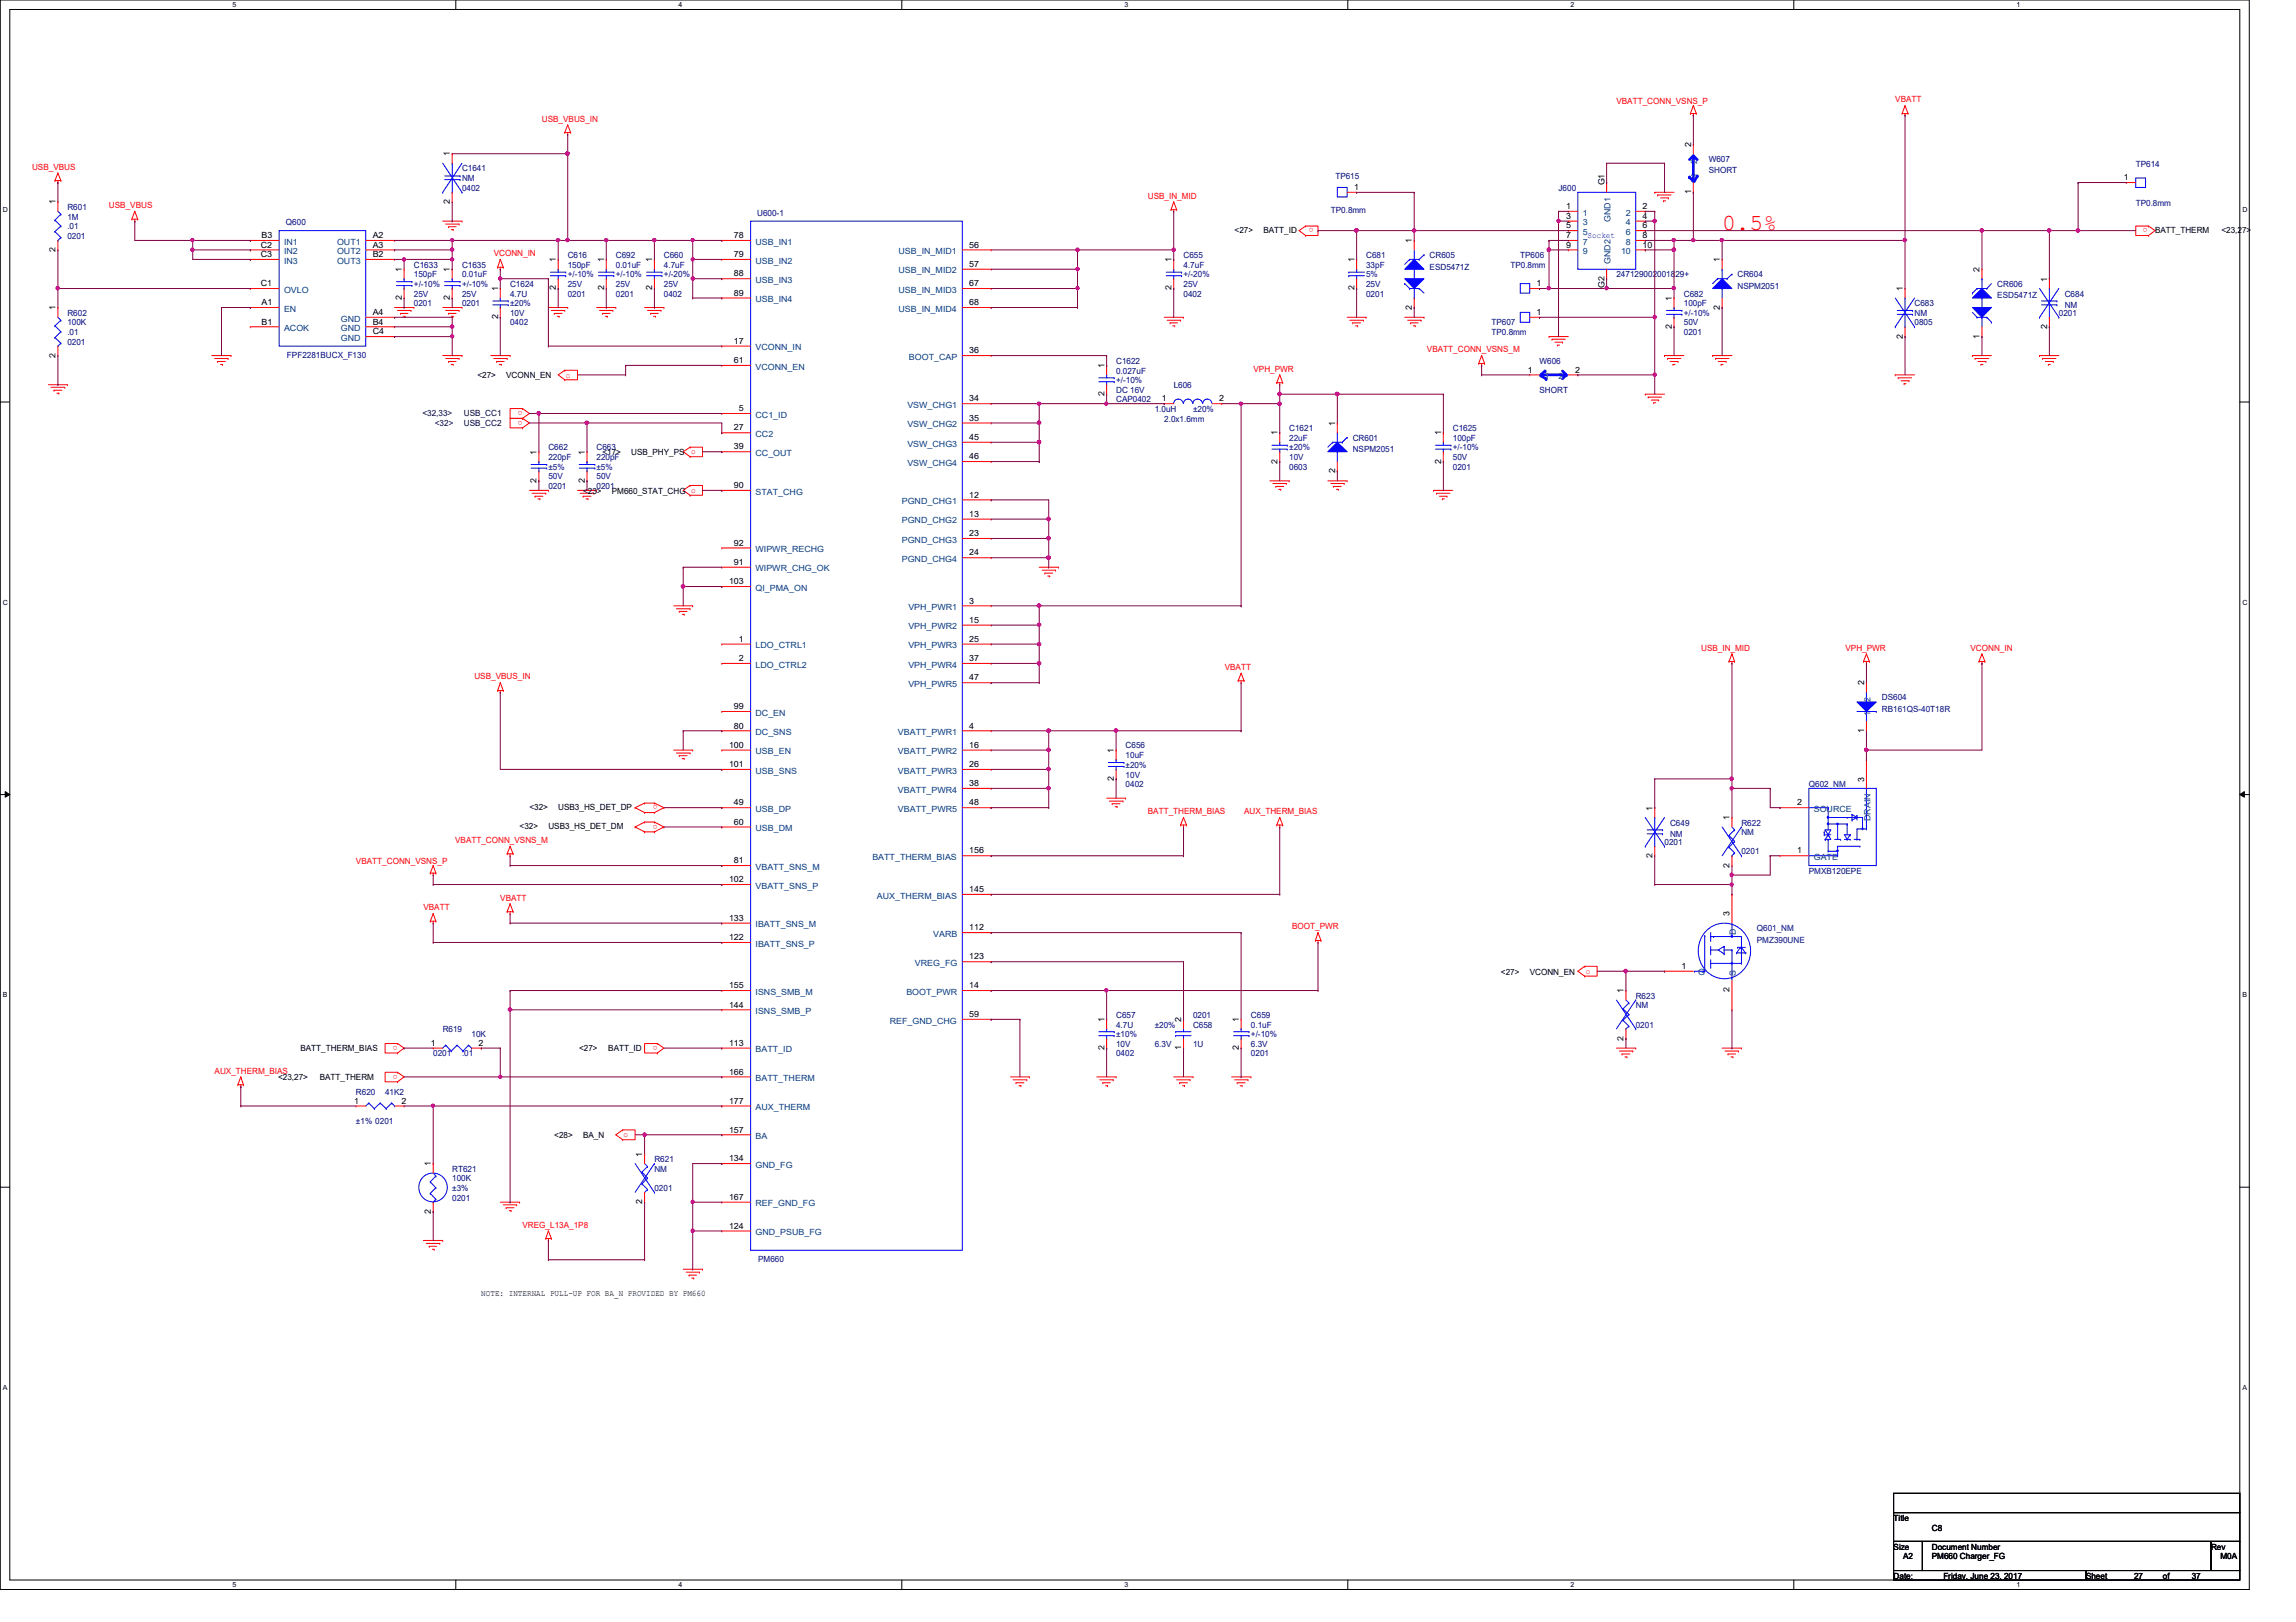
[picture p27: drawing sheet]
<svg xmlns="http://www.w3.org/2000/svg" width="297mm" height="210mm" viewBox="0 0 297 210" stroke-linecap="round" stroke-linejoin="round" font-family="sans-serif">
<defs><g id="words">
<text font-size="3" fill="#f00" x="222.8" y="29.7">0.5%</text>
<g font-size="1.1" fill="#f00">
<text x="70.1" y="15.7">USB_VBUS_IN</text>
<text x="209.1" y="13.5">VBATT_CONN_VSNS_P</text>
<text x="245.2" y="13.3">VBATT</text>
<text x="4.1" y="22">USB_VBUS</text>
<text x="14.1" y="26.9">USB_VBUS</text>
<text x="148.5" y="25.7">USB_IN_MID</text>
<text x="169.9" y="29.5" transform="rotate(180 169.9 29.5)">o</text>
<text x="277.8" y="29.5" transform="rotate(180 277.8 29.5)">o</text>
<text x="63.9" y="33.1">VCONN_IN</text>
<text x="184.6" y="45.6">VBATT_CONN_VSNS_M</text>
<text x="67.6" y="53.2" transform="rotate(180 67.6 53.2)">o</text>
<text x="73.2" y="48.9">o</text>
<text x="162.2" y="48.1">VPH_PWR</text>
<text x="67.6" y="54.4" transform="rotate(180 67.6 54.4)">o</text>
<text x="89.4" y="58.8">o</text>
<text x="61.4" y="87.9">USB_VBUS_IN</text>
<text x="158.5" y="86.7">VBATT</text>
<text x="220.1" y="84.2">USB_IN_MID</text>
<text x="238.8" y="84.2">VPH_PWR</text>
<text x="254.9" y="84.2">VCONN_IN</text>
<text x="85" y="104.2" transform="rotate(180 85 104.2)">o</text>
<text x="85" y="106.7" transform="rotate(180 85 106.7)">o</text>
<text x="148.5" y="105.3">BATT_THERM_BIAS</text>
<text x="160.9" y="105.3">AUX_THERM_BIAS</text>
<text x="46.1" y="111.8">VBATT_CONN_VSNS_P</text>
<text x="58.9" y="109.1">VBATT_CONN_VSNS_M</text>
<text x="54.8" y="117.8">VBATT</text>
<text x="64.7" y="116.5">VBATT</text>
<text x="167.2" y="120.3">BOOT_PWR</text>
<text x="205.1" y="126">o</text>
<text x="51.4" y="135.3" transform="rotate(180 51.4 135.3)">o</text>
<text x="85" y="135.3" transform="rotate(180 85 135.3)">o</text>
<text x="27.8" y="138.9">AUX_THERM_BIAS</text>
<text x="51.4" y="139.1" transform="rotate(180 51.4 139.1)">o</text>
<text x="80.7" y="147.2">o</text>
<text x="67.6" y="158.9">VREG_L13A_1P8</text>
</g>
<g font-size="1.1">
<text x="58.2" y="20.2" transform="rotate(-90 58.2 20.2)">1</text>
<text x="218.8" y="19" transform="rotate(-90 218.8 19)">2</text>
<text x="274.8" y="23.3">1</text>
<text x="7.2" y="26.5" transform="rotate(-90 7.2 26.5)">1</text>
<text x="58.2" y="26.4" transform="rotate(-90 58.2 26.4)">2</text>
<text x="175.2" y="24.6">1</text>
<text x="202.6" y="27.1">1</text>
<text x="202.6" y="28.3">3</text>
<text x="202.6" y="29.5">5</text>
<text x="207.6" y="24" transform="rotate(-90 207.6 24)">G1</text>
<text x="212.5" y="27.1">2</text>
<text x="212.5" y="28.3">4</text>
<text x="212.5" y="29.5">6</text>
<text x="218.8" y="25.1" transform="rotate(-90 218.8 25.1)">1</text>
<text x="7.2" y="32.6" transform="rotate(-90 7.2 32.6)">2</text>
<text x="33.7" y="32">C2</text>
<text x="33.7" y="33.3">C3</text>
<text x="33.8" y="30.8">B3</text>
<text x="48.2" y="30.8">A2</text>
<text x="48.2" y="32">A3</text>
<text x="48.2" y="33.3">B2</text>
<text x="52" y="35.2" transform="rotate(-90 52 35.2)">1</text>
<text x="58.2" y="35.2" transform="rotate(-90 58.2 35.2)">1</text>
<text x="71.9" y="34" transform="rotate(-90 71.9 34)">1</text>
<text x="78.1" y="34" transform="rotate(-90 78.1 34)">1</text>
<text x="84.4" y="34" transform="rotate(-90 84.4 34)">1</text>
<text x="95" y="30.8">78</text>
<text x="95" y="33.3">79</text>
<text x="95" y="35.8">88</text>
<text x="125.4" y="32">56</text>
<text x="125.4" y="34.5">57</text>
<text x="151.6" y="34" transform="rotate(-90 151.6 34)">1</text>
<text x="159.7" y="30.2">&lt;27&gt;</text>
<text x="163.4" y="30.2">BATT_ID</text>
<text x="175.2" y="34" transform="rotate(-90 175.2 34)">1</text>
<text x="182.7" y="31.5" transform="rotate(-90 182.7 31.5)">1</text>
<text x="202.6" y="30.8">7</text>
<text x="202.6" y="32">9</text>
<text x="212.5" y="30.8">8</text>
<text x="212.5" y="32">10</text>
<text x="222.5" y="34" transform="rotate(-90 222.5 34)">1</text>
<text x="256.1" y="35.2" transform="rotate(-90 256.1 35.2)">2</text>
<text x="278.8" y="30.2">BATT_THERM</text>
<text x="287.4" y="30.2">&lt;23,27&gt;</text>
<text x="7.2" y="40.2" transform="rotate(-90 7.2 40.2)">1</text>
<text x="33.7" y="37">C1</text>
<text x="33.8" y="39.5">A1</text>
<text x="33.8" y="42">B1</text>
<text x="48.2" y="40.8">A4</text>
<text x="48.2" y="42">B4</text>
<text x="52" y="38.9" transform="rotate(-90 52 38.9)">2</text>
<text x="58.2" y="38.9" transform="rotate(-90 58.2 38.9)">2</text>
<text x="64.4" y="41.3" transform="rotate(-90 64.4 41.3)">2</text>
<text x="64.4" y="37.7" transform="rotate(-90 64.4 37.7)">1</text>
<text x="71.9" y="37.6" transform="rotate(-90 71.9 37.6)">2</text>
<text x="78.1" y="37.6" transform="rotate(-90 78.1 37.6)">2</text>
<text x="84.4" y="37.6" transform="rotate(-90 84.4 37.6)">2</text>
<text x="95" y="38.3">89</text>
<text x="125.4" y="37">67</text>
<text x="125.4" y="39.5">68</text>
<text x="151.6" y="37.6" transform="rotate(-90 151.6 37.6)">2</text>
<text x="175.2" y="37.6" transform="rotate(-90 175.2 37.6)">2</text>
<text x="182.7" y="40.1" transform="rotate(-90 182.7 40.1)">2</text>
<text x="198.8" y="40.8">1</text>
<text x="198.8" y="37">1</text>
<text x="207.6" y="37.3" transform="rotate(-90 207.6 37.3)">G2</text>
<text x="216.3" y="38.9" transform="rotate(-90 216.3 38.9)">1</text>
<text x="222.5" y="40.1" transform="rotate(-90 222.5 40.1)">2</text>
<text x="246.2" y="37.7" transform="rotate(-90 246.2 37.7)">1</text>
<text x="264.8" y="36.4" transform="rotate(-90 264.8 36.4)">1</text>
<text x="7.2" y="46.3" transform="rotate(-90 7.2 46.3)">2</text>
<text x="48.2" y="43.3">C4</text>
<text x="95" y="44.5">17</text>
<text x="95" y="47">61</text>
<text x="125.4" y="45.7">36</text>
<text x="142.9" y="47.6" transform="rotate(-90 142.9 47.6)">1</text>
<text x="216.3" y="42.6" transform="rotate(-90 216.3 42.6)">2</text>
<text x="246.2" y="43.8" transform="rotate(-90 246.2 43.8)">2</text>
<text x="256.1" y="43.8" transform="rotate(-90 256.1 43.8)">1</text>
<text x="264.8" y="42.6" transform="rotate(-90 264.8 42.6)">2</text>
<text x="61.8" y="49">&lt;27&gt;</text>
<text x="65.5" y="49">VCONN_EN</text>
<text x="95.6" y="53.2">5</text>
<text x="125.4" y="51.9">34</text>
<text x="142.9" y="51.3" transform="rotate(-90 142.9 51.3)">2</text>
<text x="150.3" y="51.9">1</text>
<text x="157.7" y="51.9">2</text>
<text x="197.7" y="48.2">1</text>
<text x="203.8" y="48.2">2</text>
<text x="69.4" y="58.8" transform="rotate(-90 69.4 58.8)">1</text>
<text x="75.6" y="58.8" transform="rotate(-90 75.6 58.8)">1</text>
<text x="77.9" y="58.9">&lt;17&gt;</text>
<text x="81.7" y="58.9">USB_PHY_PS</text>
<text x="95" y="55.7">27</text>
<text x="95" y="58.2">39</text>
<text x="125.4" y="54.4">35</text>
<text x="125.4" y="56.9">45</text>
<text x="125.4" y="59.4">46</text>
<text x="165.3" y="60" transform="rotate(-90 165.3 60)">2</text>
<text x="165.3" y="56.3" transform="rotate(-90 165.3 56.3)">1</text>
<text x="172.7" y="55.1" transform="rotate(-90 172.7 55.1)">1</text>
<text x="186.4" y="60" transform="rotate(-90 186.4 60)">2</text>
<text x="186.4" y="56.3" transform="rotate(-90 186.4 56.3)">1</text>
<text x="69.4" y="62.5" transform="rotate(-90 69.4 62.5)">2</text>
<text x="75.4" y="63.9">&lt;23&gt;</text>
<text x="75.6" y="62.5" transform="rotate(-90 75.6 62.5)">2</text>
<text x="79.2" y="63.9">PM660_STAT_CHG o</text>
<text x="95" y="63.2">90</text>
<text x="125.4" y="64.4">12</text>
<text x="172.7" y="61.3" transform="rotate(-90 172.7 61.3)">2</text>
<text x="95" y="70.6">92</text>
<text x="125.4" y="66.9">13</text>
<text x="125.4" y="69.4">23</text>
<text x="125.4" y="71.9">24</text>
<text x="94.3" y="75.6">103</text>
<text x="95" y="73.1">91</text>
<text x="95.6" y="83.1">1</text>
<text x="125.4" y="78.1">3</text>
<text x="125.4" y="80.6">15</text>
<text x="125.4" y="83.1">25</text>
<text x="95.6" y="85.6">2</text>
<text x="125.4" y="85.6">37</text>
<text x="125.4" y="88.1">47</text>
<text x="241.2" y="88.7" transform="rotate(-90 241.2 88.7)">2</text>
<text x="95" y="91.8">99</text>
<text x="95" y="94.3">80</text>
<text x="125.4" y="94.3">4</text>
<text x="241.2" y="94.9" transform="rotate(-90 241.2 94.9)">1</text>
<text x="94.3" y="96.8">100</text>
<text x="94.3" y="99.3">101</text>
<text x="125.4" y="96.8">16</text>
<text x="125.4" y="99.3">26</text>
<text x="125.4" y="101.7">38</text>
<text x="144.1" y="101.1" transform="rotate(-90 144.1 101.1)">2</text>
<text x="144.1" y="97.4" transform="rotate(-90 144.1 97.4)">1</text>
<text x="241.2" y="101.1" transform="rotate(-90 241.2 101.1)">3</text>
<text x="67.2" y="107.3">&lt;32&gt;</text>
<text x="68.5" y="104.9">&lt;32&gt;</text>
<text x="70.9" y="107.3">USB3_HS_DET_DM</text>
<text x="72.2" y="104.9">USB3_HS_DET_DP</text>
<text x="95" y="104.2">49</text>
<text x="95" y="106.7">60</text>
<text x="125.4" y="104.2">48</text>
<text x="213.8" y="104.9" transform="rotate(-90 213.8 104.9)">1</text>
<text x="223.8" y="106.1" transform="rotate(-90 223.8 106.1)">1</text>
<text x="232.5" y="104.2">2</text>
<text x="95" y="111.7">81</text>
<text x="125.4" y="110.4">156</text>
<text x="213.8" y="111" transform="rotate(-90 213.8 111)">2</text>
<text x="223.8" y="112.3" transform="rotate(-90 223.8 112.3)">2</text>
<text x="232.5" y="110.4">1</text>
<text x="94.3" y="114.2">102</text>
<text x="94.3" y="119.2">133</text>
<text x="125.4" y="115.4">145</text>
<text x="223.8" y="118.6" transform="rotate(-90 223.8 118.6)">3</text>
<text x="94.3" y="121.7">122</text>
<text x="125.4" y="120.4">112</text>
<text x="125.4" y="124.2">123</text>
<text x="217.5" y="125.4">1</text>
<text x="94.3" y="127.9">155</text>
<text x="94.3" y="130.4">144</text>
<text x="125.4" y="127.9">14</text>
<text x="125.4" y="131.6">59</text>
<text x="194.2" y="126.1">&lt;27&gt;</text>
<text x="197.9" y="126.1">VCONN_EN</text>
<text x="210.1" y="128.5" transform="rotate(-90 210.1 128.5)">1</text>
<text x="223.8" y="128.4" transform="rotate(-90 223.8 128.4)">2</text>
<text x="38.9" y="136">BATT_THERM_BIAS</text>
<text x="55.7" y="135.3">1</text>
<text x="61.9" y="135.3">2</text>
<text x="74.9" y="136">&lt;27&gt;</text>
<text x="78.7" y="136">BATT_ID</text>
<text x="94.3" y="135.3">113</text>
<text x="142.9" y="135.9" transform="rotate(-90 142.9 135.9)">2</text>
<text x="142.9" y="132.2" transform="rotate(-90 142.9 132.2)">1</text>
<text x="152.8" y="135.9" transform="rotate(-90 152.8 135.9)">1</text>
<text x="152.8" y="132.2" transform="rotate(-90 152.8 132.2)">2</text>
<text x="160.3" y="135.9" transform="rotate(-90 160.3 135.9)">2</text>
<text x="160.3" y="132.2" transform="rotate(-90 160.3 132.2)">1</text>
<text x="210.1" y="134.7" transform="rotate(-90 210.1 134.7)">2</text>
<text x="36" y="139.7">&lt;23,27&gt;</text>
<text x="41.4" y="139.7">BATT_THERM</text>
<text x="45.8" y="142.8">1</text>
<text x="51.9" y="142.8">2</text>
<text x="94.3" y="139.1">166</text>
<text x="94.3" y="142.8">177</text>
<text x="71.7" y="147.3">&lt;28&gt;</text>
<text x="75.4" y="147.3">BA_N</text>
<text x="83.1" y="149.7" transform="rotate(-90 83.1 149.7)">1</text>
<text x="94.3" y="146.6">157</text>
<text x="55.7" y="150.9" transform="rotate(-90 55.7 150.9)">1</text>
<text x="83.1" y="155.8" transform="rotate(-90 83.1 155.8)">2</text>
<text x="94.3" y="150.3">134</text>
<text x="94.3" y="155.3">167</text>
<text x="55.7" y="157.1" transform="rotate(-90 55.7 157.1)">2</text>
<text x="94.3" y="159">124</text>
<text x="62.3" y="167.7">NOTE: INTERNAL PULL-UP FOR BA_N PROVIDED BY PM660</text>
<text x="245" y="196.8">Title</text>
<text x="245" y="200.5">Size</text>
<text x="246.2" y="201.8">A2</text>
<text x="249.9" y="200.5">Document Number</text>
<text x="249.9" y="201.8">PM660 Charger_FG</text>
<text x="249.9" y="198.1">C8</text>
<text x="286" y="200.5">Rev</text>
<text x="287.3" y="201.8">M0A</text>
<text x="245" y="204.3">Date:</text>
<text x="251.4" y="204.3">Friday, June 23, 2017</text>
<text x="269.9" y="204.3">Sheet</text>
<text x="276.1" y="204.3">27</text>
<text x="279.8" y="204.3">of</text>
<text x="283.5" y="204.3">37</text>
</g>
<g font-size="1.1" fill="#000080">
<text x="59.8" y="22.2">C1641</text>
<text x="59.8" y="23.5">NM</text>
<text x="172.8" y="23.2">TP615</text>
<text x="221.1" y="21">W607</text>
<text x="221.1" y="22.4">SHORT</text>
<text x="276.3" y="21.6">TP614</text>
<text x="8.7" y="27.2">R601</text>
<text x="8.7" y="28.4">1M</text>
<text x="8.7" y="29.7">.01</text>
<text x="37" y="29.2">Q600</text>
<text x="59.8" y="24.7">0402</text>
<text x="98" y="27.9">U600-1</text>
<text x="172.2" y="27.6">TP0.8mm</text>
<text x="201.6" y="24.7">J600</text>
<text x="276.3" y="26.7">TP0.8mm</text>
<text x="8.7" y="30.9">0201</text>
<text x="53.5" y="34.6">C1633</text>
<text x="53.5" y="35.9">150pF</text>
<text x="59.8" y="34.6">C1635</text>
<text x="59.8" y="35.9">0.01uF</text>
<text x="73.4" y="33.4">C616</text>
<text x="73.4" y="34.6">150pF</text>
<text x="73.4" y="35.9">+/-10%</text>
<text x="79.7" y="33.4">C692</text>
<text x="79.7" y="34.6">0.01uF</text>
<text x="79.7" y="35.9">+/-10%</text>
<text x="85.9" y="33.4">C660</text>
<text x="85.9" y="34.6">4.7uF</text>
<text x="85.9" y="35.9">+/-20%</text>
<text x="153.1" y="33.4">C655</text>
<text x="153.1" y="34.6">4.7uF</text>
<text x="153.1" y="35.9">+/-20%</text>
<text x="176.7" y="33.4">C681</text>
<text x="176.7" y="34.6">33pF</text>
<text x="176.7" y="35.9">5%</text>
<text x="185" y="33.4">CR605</text>
<text x="185" y="34.9">ESD5471Z</text>
<text x="195.4" y="34.6">TP0.8mm</text>
<text x="196.7" y="33.4">TP606</text>
<text x="209.1" y="35.9">247129002001829+</text>
<text x="224.8" y="35.9">CR604</text>
<text x="8.7" y="40.9">R602</text>
<text x="53.5" y="39.6">0201</text>
<text x="53.5" y="38.4">25V</text>
<text x="53.5" y="37.1">+/-10%</text>
<text x="59.8" y="39.6">0201</text>
<text x="59.8" y="38.4">25V</text>
<text x="59.8" y="37.1">+/-10%</text>
<text x="66" y="37.1">C1624</text>
<text x="66" y="38.4">4.7U</text>
<text x="66" y="40.9">10V</text>
<text x="66" y="39.6">±20%</text>
<text x="73.4" y="38.4">0201</text>
<text x="73.4" y="37.1">25V</text>
<text x="79.7" y="38.4">0201</text>
<text x="79.7" y="37.1">25V</text>
<text x="85.9" y="38.4">0402</text>
<text x="85.9" y="37.1">25V</text>
<text x="153.1" y="38.4">0402</text>
<text x="153.1" y="37.1">25V</text>
<text x="176.7" y="38.4">0201</text>
<text x="176.7" y="37.1">25V</text>
<text x="217.8" y="38.4">C682</text>
<text x="217.8" y="39.6">100pF</text>
<text x="217.8" y="40.9">+/-10%</text>
<text x="224.8" y="37.4">NSPM2051</text>
<text x="247.7" y="39.6">C683</text>
<text x="247.7" y="40.9">NM</text>
<text x="258.4" y="37.1">CR606</text>
<text x="258.4" y="38.6">ESD5471Z</text>
<text x="266.4" y="40.9">0201</text>
<text x="267.1" y="38.4">C684</text>
<text x="267.1" y="39.9">NM</text>
<text x="8.7" y="42.1">100K</text>
<text x="8.7" y="43.3">.01</text>
<text x="8.7" y="44.6">0201</text>
<text x="37.1" y="46.4">FPF2281BUCX_F130</text>
<text x="66" y="42.1">0402</text>
<text x="144.4" y="47.1">C1622</text>
<text x="193" y="42.1">TP607</text>
<text x="193" y="43.3">TP0.8mm</text>
<text x="199.2" y="47.1">W606</text>
<text x="217.8" y="43.3">0201</text>
<text x="217.8" y="42.1">50V</text>
<text x="247.7" y="42.1">0805</text>
<text x="144.4" y="48.3">0.027uF</text>
<text x="144.4" y="52.1">CAP0402</text>
<text x="144.4" y="50.8">DC 16V</text>
<text x="144.4" y="49.6">+/-10%</text>
<text x="149.4" y="53.3">1.0uH</text>
<text x="151.8" y="50.2">L606</text>
<text x="154.3" y="53.3">±20%</text>
<text x="199.2" y="50.8">SHORT</text>
<text x="70.9" y="58.3">C662</text>
<text x="70.9" y="59.5">220pF</text>
<text x="77.2" y="58.3">C663</text>
<text x="77.2" y="59.5">220pF</text>
<text x="150.6" y="54.6">2.0x1.6mm</text>
<text x="166.8" y="55.8">C1621</text>
<text x="166.8" y="57.1">22uF</text>
<text x="166.8" y="59.5">10V</text>
<text x="166.8" y="58.3">±20%</text>
<text x="175" y="57.1">CR601</text>
<text x="175" y="58.5">NSPM2051</text>
<text x="188" y="55.8">C1625</text>
<text x="188" y="57.1">100pF</text>
<text x="188" y="59.5">50V</text>
<text x="188" y="58.3">+/-10%</text>
<text x="70.9" y="63.3">0201</text>
<text x="70.9" y="62">50V</text>
<text x="70.9" y="60.8">±5%</text>
<text x="77.2" y="63.3">0201</text>
<text x="77.2" y="62">50V</text>
<text x="77.2" y="60.8">±5%</text>
<text x="166.8" y="60.8">0603</text>
<text x="188" y="60.8">0201</text>
<text x="243.5" y="90.6">DS604</text>
<text x="243.5" y="92.2">RB161QS-40T18R</text>
<text x="145.6" y="96.9">C656</text>
<text x="145.6" y="98.1">10uF</text>
<text x="145.6" y="101.9">0402</text>
<text x="145.6" y="100.6">10V</text>
<text x="145.6" y="99.4">±20%</text>
<text x="234" y="101.9">Q602_NM</text>
<text x="216.1" y="106.8">C649</text>
<text x="225.3" y="106.8">R622</text>
<text x="215.3" y="109.3">0201</text>
<text x="216.1" y="108.3">NM</text>
<text x="225.3" y="108.1">NM</text>
<text x="225.3" y="110.6">0201</text>
<text x="234" y="113.1">PMXB120EPE</text>
<text x="227.3" y="122">PMZ390UNE</text>
<text x="227.3" y="120.5">Q601_NM</text>
<text x="144.4" y="131.7">C657</text>
<text x="154.3" y="131.7">0201</text>
<text x="161.8" y="131.7">C659</text>
<text x="211.6" y="129.2">R623</text>
<text x="211.6" y="130.5">NM</text>
<text x="56" y="136.7">0201</text>
<text x="57.3" y="133.6">R619</text>
<text x="59.8" y="136.7">.01</text>
<text x="61" y="134.2">10K</text>
<text x="144.4" y="133">4.7U</text>
<text x="144.4" y="136.7">0402</text>
<text x="144.4" y="135.5">10V</text>
<text x="144.4" y="134.2">±10%</text>
<text x="149.4" y="135.5">6.3V</text>
<text x="149.4" y="133">±20%</text>
<text x="154.3" y="133">C658</text>
<text x="154.3" y="135.5">1U</text>
<text x="161.8" y="133">0.1uF</text>
<text x="161.8" y="136.7">0201</text>
<text x="161.8" y="135.5">6.3V</text>
<text x="161.8" y="134.2">+/-10%</text>
<text x="211.6" y="133">0201</text>
<text x="46.1" y="141.7">R620</text>
<text x="49.8" y="141.7">41K2</text>
<text x="46.1" y="145.4">±1% 0201</text>
<text x="58.5" y="151.6">RT621</text>
<text x="58.5" y="152.9">100K</text>
<text x="58.5" y="154.1">±3%</text>
<text x="58.5" y="155.4">0201</text>
<text x="84.7" y="150.4">R621</text>
<text x="84.7" y="151.6">NM</text>
<text x="84.7" y="154.1">0201</text>
<text x="98.1" y="163.3">PM660</text>
</g>
<g font-size="1.1" fill="#004080">
<text x="219.6" y="23" transform="rotate(-90 219.6 23)">1</text>
<text x="219.6" y="21.2" transform="rotate(-90 219.6 21.2)">2</text>
<text x="204.8" y="27.9">1</text>
<text x="204.8" y="29.2">3</text>
<text x="208.4" y="28.7" transform="rotate(-90 208.4 28.7)">GND1</text>
<text x="210.4" y="27.9">2</text>
<text x="210.4" y="29.2">4</text>
<text x="36.7" y="31.7">IN1</text>
<text x="36.7" y="32.9">IN2</text>
<text x="36.7" y="34.1">IN3</text>
<text x="43.6" y="31.7">OUT1</text>
<text x="43.6" y="32.9">OUT2</text>
<text x="43.6" y="34.1">OUT3</text>
<text x="97.7" y="31.7">USB_IN1</text>
<text x="97.7" y="34.1">USB_IN2</text>
<text x="116.2" y="32.9">USB_IN_MID1</text>
<text x="116.2" y="35.4">USB_IN_MID2</text>
<text x="204.8" y="30.4">5</text>
<text x="204.8" y="31.7">7</text>
<text x="204.8" y="32.9">9</text>
<text x="208.4" y="34.2" transform="rotate(-90 208.4 34.2)">GND2</text>
<text x="209.7" y="32.9">10</text>
<text x="210.4" y="30.4">6</text>
<text x="210.4" y="31.7">8</text>
<text x="36.7" y="40.3">EN</text>
<text x="36.7" y="37.9">OVLO</text>
<text x="44.1" y="41.6">GND</text>
<text x="97.7" y="36.6">USB_IN3</text>
<text x="97.7" y="39.1">USB_IN4</text>
<text x="116.2" y="37.9">USB_IN_MID3</text>
<text x="116.2" y="40.3">USB_IN_MID4</text>
<text x="36.7" y="42.8">ACOK</text>
<text x="44.1" y="42.8">GND</text>
<text x="44.1" y="44.1">GND</text>
<text x="97.7" y="45.3">VCONN_IN</text>
<text x="97.7" y="47.8">VCONN_EN</text>
<text x="117.6" y="46.6">BOOT_CAP</text>
<text x="117.4" y="52.8">VSW_CHG1</text>
<text x="199.8" y="49.1">1</text>
<text x="201.6" y="49.1">2</text>
<text x="97.7" y="54.1">CC1_ID</text>
<text x="97.7" y="56.6">CC2</text>
<text x="97.7" y="59">CC_OUT</text>
<text x="117.4" y="55.3">VSW_CHG2</text>
<text x="117.4" y="57.8">VSW_CHG3</text>
<text x="97.7" y="64">STAT_CHG</text>
<text x="116.7" y="65.2">PGND_CHG1</text>
<text x="117.4" y="60.3">VSW_CHG4</text>
<text x="97.7" y="71.5">WIPWR_RECHG</text>
<text x="116.7" y="67.7">PGND_CHG2</text>
<text x="116.7" y="70.2">PGND_CHG3</text>
<text x="97.7" y="74">WIPWR_CHG_OK</text>
<text x="97.7" y="76.5">QI_PMA_ON</text>
<text x="116.7" y="72.7">PGND_CHG4</text>
<text x="97.7" y="83.9">LDO_CTRL1</text>
<text x="117.5" y="79">VPH_PWR1</text>
<text x="117.5" y="81.4">VPH_PWR2</text>
<text x="117.5" y="83.9">VPH_PWR3</text>
<text x="97.7" y="86.4">LDO_CTRL2</text>
<text x="117.5" y="86.4">VPH_PWR4</text>
<text x="117.5" y="88.9">VPH_PWR5</text>
<text x="97.7" y="92.6">DC_EN</text>
<text x="97.7" y="95.1">DC_SNS</text>
<text x="116.2" y="95.1">VBATT_PWR1</text>
<text x="242" y="92.7" transform="rotate(-90 242 92.7)">1</text>
<text x="242" y="90.8" transform="rotate(-90 242 90.8)">2</text>
<text x="97.7" y="97.6">USB_EN</text>
<text x="97.7" y="100.1">USB_SNS</text>
<text x="116.2" y="97.6">VBATT_PWR2</text>
<text x="116.2" y="100.1">VBATT_PWR3</text>
<text x="97.7" y="105.1">USB_DP</text>
<text x="97.7" y="107.6">USB_DM</text>
<text x="116.2" y="102.6">VBATT_PWR4</text>
<text x="116.2" y="105.1">VBATT_PWR5</text>
<text x="234.7" y="105.1">SOURCE</text>
<text x="242" y="106.3" transform="rotate(-90 242 106.3)">DRAIN</text>
<text x="97.7" y="112.6">VBATT_SNS_M</text>
<text x="112.9" y="111.3">BATT_THERM_BIAS</text>
<text x="234.7" y="111.3">GATE</text>
<text x="97.7" y="115">VBATT_SNS_P</text>
<text x="113.5" y="116.3">AUX_THERM_BIAS</text>
<text x="97.7" y="120">IBATT_SNS_M</text>
<text x="97.7" y="122.5">IBATT_SNS_P</text>
<text x="118.4" y="125">VREG_FG</text>
<text x="120.7" y="121.2">VARB</text>
<text x="224.6" y="120.9" transform="rotate(-90 224.6 120.9)">D</text>
<text x="97.7" y="128.7">ISNS_SMB_M</text>
<text x="97.7" y="131.2">ISNS_SMB_P</text>
<text x="117.3" y="128.7">BOOT_PWR</text>
<text x="219.7" y="126.2">G</text>
<text x="224.6" y="126.3" transform="rotate(-90 224.6 126.3)">S</text>
<text x="97.7" y="136.2">BATT_ID</text>
<text x="115.1" y="132.5">REF_GND_CHG</text>
<text x="97.7" y="139.9">BATT_THERM</text>
<text x="97.7" y="143.7">AUX_THERM</text>
<text x="97.7" y="147.4">BA</text>
<text x="97.7" y="151.1">GND_FG</text>
<text x="97.7" y="156.1">REF_GND_FG</text>
<text x="97.7" y="159.9">GND_PSUB_FG</text>
</g>
<text font-size="1.1" fill="#00f" x="205.4" y="30.8">Socket</text>
<g font-size="1.1" fill="#000040">
<text x="54.6" y="53.8">&lt;32,33&gt;</text>
<text x="60" y="53.8">USB_CC1</text>
<text x="56.3" y="55.1">&lt;32&gt;</text>
<text x="60" y="55.1">USB_CC2</text>
</g>
<g font-size=".9">
<text x="30.1" y=".9">5</text>
<text x="87.8" y=".9">4</text>
<text x="145.5" y=".9">3</text>
<text x="203.2" y=".9">2</text>
<text x="260.9" y=".9">1</text>
<text x=".4" y="27.4">D</text>
<text x="290.1" y="27.4">D</text>
<text x=".4" y="78.2">C</text>
<text x="290.1" y="78.2">C</text>
<text x=".4" y="129">B</text>
<text x="290.1" y="129">B</text>
<text x=".4" y="179.8">A</text>
<text x="290.1" y="179.8">A</text>
<text x="30.1" y="205.4">5</text>
<text x="87.8" y="205.4">4</text>
<text x="145.5" y="205.4">3</text>
<text x="203.2" y="205.4">2</text>
<text x="260.9" y="205.4">1</text>
</g>
</g></defs>
<path d="M0 0h291v205.7h-291zM1.3 1.2h288.5v203.3h-288.5z" fill="none" stroke="#000" stroke-width=".13"/>
<g fill="#fff">
<path d="M30.1 .1h.5v1h-.5z"/>
<path d="M30.1 204.6h.5v1h-.5z"/>
</g>
<path d="M59 0v1.2M59 204.5v1.2" fill="none" stroke="#000" stroke-width=".13"/>
<g fill="#fff">
<path d="M87.8 .1h.5v1h-.5z"/>
<path d="M87.8 204.6h.5v1h-.5z"/>
</g>
<path d="M116.7 0v1.2M116.7 204.5v1.2" fill="none" stroke="#000" stroke-width=".13"/>
<g fill="#fff">
<path d="M145.5 .1h.5v1h-.5z"/>
<path d="M145.5 204.6h.5v1h-.5z"/>
</g>
<path d="M174.4 0v1.2M174.4 204.5v1.2" fill="none" stroke="#000" stroke-width=".13"/>
<g fill="#fff">
<path d="M203.2 .1h.5v1h-.5z"/>
<path d="M203.2 204.6h.5v1h-.5z"/>
</g>
<path d="M232.1 0v1.2M232.1 204.5v1.2" fill="none" stroke="#000" stroke-width=".13"/>
<g fill="#fff">
<path d="M260.9 .1h.5v1h-.5z"/>
<path d="M260.9 204.6h.5v1h-.5z"/>
<path d="M.4 26.6h.6v1h-.6z"/>
<path d="M290.1 26.6h.6v1h-.6z"/>
<path d="M.4 77.4h.6v1h-.6z"/>
<path d="M290.1 77.4h.6v1h-.6z"/>
</g>
<path d="M0 52h1.3M289.8 52h1.2" fill="none" stroke="#000" stroke-width=".13"/>
<g fill="#fff">
<path d="M.4 128.2h.6v1h-.6z"/>
<path d="M290.1 128.2h.6v1h-.6z"/>
</g>
<path d="M0 102.8h1.3M.7 102.4l.6 .4-.6 .4zM289.8 102.8l.6-.4v.8zM289.8 102.8h1.2" fill="none" stroke="#000" stroke-width=".13"/>
<path d="M.7 102.4l.6 .4-.6 .4zM289.8 102.8l.6-.4v.8z" fill="#000"/>
<g fill="#fff">
<path d="M.4 179h.5v1h-.5z"/>
<path d="M290.1 179h.6v1h-.6z"/>
</g>
<path d="M0 153.6h1.3M289.8 153.6h1.2M245 193.3h44.8v2.4h-44.8zM245 195.7h44.8v3.8h-44.8zM245 199.5h3.7v3.7h-3.7zM248.7 199.5h37.3v3.7h-37.3zM286 199.5h3.8v3.7h-3.8zM245 203.2h24.9v1.3h-24.9zM269.9 203.2h19.9v1.3h-19.9z" fill="none" stroke="#000" stroke-width=".13"/>
<g fill="none" stroke="#f00" stroke-width=".13">
<path d="M73.1 17.1h.1M73.1 17.1h.7M73.4 17.4h.1M73.4 16.2h.1M73.4 17.1v.3M73.4 16.2l.4 .9M73.4 16.2l-.3 .9M73.8 17.1h.1M218.7 14.7h.1M218.7 14.7h.8M219.1 14.9h.1M219.1 13.7h.1"/>
<path d="M219.1 14.7v.2M219.1 13.7l-.4 1M219.1 13.7l.4 1M219.5 14.7h.1M246.1 14.7h.1M246.1 14.7h.7M246.5 14.9h.1M246.5 13.7h.1M246.5 14.7v.2M246.5 13.7l-.4 1M246.5 13.7l.3 1M246.8 14.7h.1"/>
<path d="M7.1 23.4h.1M7.1 23.4h.8M7.5 23.6h.1M7.5 22.4h.1M7.5 23.4v.2M7.5 22.4l.4 1M7.5 22.4l-.4 1M7.9 23.4h.1M17.1 28.4h.1M17.1 28.4h.7M17.4 28.6h.1M17.4 27.3h.1"/>
<path d="M17.4 28.4v.2M17.4 27.3l.4 1.1M17.4 27.3l-.3 1.1M17.8 28.4h.1M51.1 39.8h2.4M53.5 39.8h.1M57.3 39.8h2.5M57.3 28.6h2.5M57.7 29h1.7M58 29.3h.1M58 29.3h1M58.4 29.7h.2"/>
<path d="M58.6 29.7h.1M59.4 29h.1M59.8 39.8h.1M59.8 28.6h.1M64.4 34.6h.1M64.4 34.6h.7M64.7 34.8h.1M64.7 33.6h.1M64.7 34.6v.2M64.7 33.6l.4 1M64.7 33.6l-.3 1M65.1 34.6h.1"/>
<path d="M70.9 39.8h2.5M72.2 33.6h.1M72.2 37.3h.1M72.2 33.6v1.2M72.2 36.1v1.2M73.4 39.8h.1M77.2 39.8h2.5M79.7 39.8h.1M83.4 39.8h2.5M85.9 39.8h.1M151.5 27.1h.1M151.5 27.1h.7"/>
<path d="M151.8 27.3h.1M151.8 26.1h.1M151.8 27.1v.2M151.8 26.1l.4 1M151.8 26.1l-.3 1M152.2 27.1h.1M168.9 30.5h.1M168.9 29.3h.1M168.9 29.3h1.6v1.2h-1.6M168.9 29.3l-.8 .5 .8 .7M214.1 24.9h.1M214.1 24.9h2.5"/>
<path d="M214.5 25.2h.1M214.5 25.2h1.7M214.8 25.6h1.1M215.2 26h.1M215.2 26h.3M215.9 25.6h.1M278 30.5h.1M278 29.3h.1M278 29.3h-1.7v1.2h1.7M278 29.3l.8 .5-.8 .7M6.3 49.8h2.4M6.6 50.1h1.8"/>
<path d="M7 50.5h.1M7 50.5h1M7.4 50.9h.2M7.6 50.9h.1M8.4 50.1h.1M8.7 49.8h.1M27.4 46h2.5M27.8 46.4h1.7M28.1 46.8h.1M28.1 46.8h1.1M28.5 47.2h.3M28.8 47.2h.1"/>
<path d="M29.5 46.4h.1M29.9 46h.1M51.4 40.2h1.8M51.8 40.6h.1M51.8 40.6h1M52.2 40.9h.2M52.4 40.9h.1M53.2 40.2h.1M57.3 46h2.5M57.7 40.2h1.7M57.7 46.4h1.7M58 46.8h.1"/>
<path d="M58 40.6h.1M58 40.6h1M58 46.8h1M58.4 40.9h.2M58.4 47.2h.2M58.6 47.2h.1M58.6 40.9h.1M59.4 46.4h.1M59.4 40.2h.1M59.8 46h.1M63.5 46h2.5M63.9 46.4h1.7"/>
<path d="M64.3 46.8h.1M64.3 46.8h.9M64.6 47.2h.3M64.9 47.2h.1M65.6 46.4h.1M66 46h.1M67.6 54.1h.1M67.6 52.9h.1M67.6 52.9h-1.6v1.2h1.6M67.6 55.4h.1M67.6 54.1h-1.6v1.3h1.6M67.6 52.9l.9 .6-.9 .6"/>
<path d="M67.6 54.1l.9 .6-.9 .7M71.3 40.2h1.8M71.7 40.6h.1M71.7 40.6h1M72.1 40.9h.2M72.3 40.9h.1M73.1 40.2h.1M73.1 47.9h.1M73.1 49.1h.1M73.1 47.9h1.6v1.2h-1.6M73.1 47.9l-.9 .6 .9 .6M77.6 40.2h1.7"/>
<path d="M77.9 40.6h.1M77.9 40.6h1M78.3 40.9h.3M78.6 40.9h.1M79.3 40.2h.1M83.8 40.2h1.7M84.2 40.6h.1M84.2 40.6h1M84.5 40.9h.3M84.8 40.9h.1M85.5 40.2h.1M89.3 57.9h.1"/>
<path d="M89.3 59.1h.1M89.3 57.9h1.6v1.2h-1.6M89.3 57.9l-.9 .6 .9 .6M150.6 41.1h2.5M151 41.4h1.7M151.4 41.8h.1M151.4 41.8h1M151.7 42.2h.3M152 42.2h.1M152.7 41.4h.1M153.1 41.1h.1M165.2 49.5h.1"/>
<path d="M165.2 49.5h.7M165.6 49.8h.1M165.6 48.5h.1M165.6 49.5v.3M165.6 48.5l.3 1M165.6 48.5l-.4 1M165.9 49.5h.1M174.3 41.1h2.4M174.6 41.4h1.8M175 41.8h.1M175 41.8h1M175.4 42.2h.2"/>
<path d="M175.6 42.2h.1M176.4 41.4h.1M176.7 41.1h.1M181.7 41.1h2.5M182.1 41.4h1.8M182.5 41.8h.1M182.5 41.8h1M182.8 42.2h.3M183.1 42.2h.1M183.9 41.4h.1M184.2 41.1h.1M191.3 47h.1"/>
<path d="M191.3 47h.8M191.7 47.3h.1M191.7 46h.1M191.7 47v.3M191.7 46l-.4 1M191.7 46l.4 1M192.1 47h.1M200.4 43.6h.1M200.4 43.6h2.5M200.8 43.9h.1M200.8 43.9h1.7M201.2 44.3h.9"/>
<path d="M201.5 44.7h.1M201.5 44.7h.3M202.1 44.3h.1M212.8 51h.1M212.8 51h2.5M213.2 51.4h.1M213.2 51.4h1.8M213.6 51.8h1M213.9 52.1h.1M213.9 52.1h.3M214.6 51.8h.1M215.3 46h.1"/>
<path d="M215.3 46h2.5M215.7 46.4h.1M215.7 46.4h1.8M216.1 46.8h1M216.4 47.2h.1M216.4 47.2h.3M217.1 46.8h.1M221.6 46h.1M221.6 46h2.5M222 46.4h.1M222 46.4h1.7M222.3 46.8h1"/>
<path d="M222.7 47.2h.1M222.7 47.2h.2M223.3 46.8h.1M245.2 48.5h.1M245.2 48.5h2.5M245.6 48.9h.1M245.6 48.9h1.7M246 49.3h1M246.3 49.7h.1M246.3 49.7h.3M247 49.3h.1M255.2 46h.1"/>
<path d="M255.2 46h2.4M255.5 46.4h.1M255.5 46.4h1.8M255.9 46.8h1M256.3 47.2h.1M256.3 47.2h.2M256.9 46.8h.1M263.9 46h.1M263.9 46h2.5M264.2 46.4h.1M264.2 46.4h1.8M264.6 46.8h1"/>
<path d="M265 47.2h.1M265 47.2h.3M265.6 46.8h.1M68.5 63.5h2.4M68.8 63.8h1.8M69.2 64.2h.1M69.2 64.2h1M69.6 64.6h.2M69.8 64.6h.1M70.6 63.8h.1M70.9 63.5h.1M74.7 63.5h2.5"/>
<path d="M75.1 63.8h1.7M75.4 64.2h.1M75.4 64.2h1.1M75.8 64.6h.3M76.1 64.6h.1M76.8 63.8h.1M77.2 63.5h.1M87.2 78.4h2.4M87.5 78.8h1.8M87.9 79.1h.1M87.9 79.1h1M88.3 79.5h.2"/>
<path d="M88.5 79.5h.1M89.3 78.8h.1M89.3 62.8h.1M89.3 64.1h.1M89.3 62.8h1.6v1.3h-1.6M89.3 62.8l-.9 .7 .9 .6M89.6 78.4h.1M134.4 73.4h2.5M134.8 73.8h1.8M135.2 74.2h.1M135.2 74.2h1M135.5 74.5h.3"/>
<path d="M135.8 74.5h.1M136.6 73.8h.1M136.9 73.4h.1M164.3 62.2h2.5M164.7 62.6h1.7M165.1 62.9h.1M165.1 62.9h1M165.4 63.3h.3M165.7 63.3h.1M166.4 62.6h.1M166.8 62.2h.1M171.8 62.2h2.5"/>
<path d="M172.2 62.6h1.7M172.5 62.9h.1M172.5 62.9h1M172.9 63.3h.2M173.1 63.3h.1M173.9 62.6h.1M174.3 62.2h.1M185.5 63.5h.1M185.5 63.5h2.5M185.8 63.8h.1M185.8 63.8h1.8M186.2 64.2h1"/>
<path d="M186.6 64.6h.1M186.6 64.6h.3M187.2 64.2h.1M64.4 89.4h.1M64.4 89.4h.7M64.7 89.6h.1M64.7 88.3h.1M64.7 89.4v.2M64.7 88.3l.4 1.1M64.7 88.3l-.3 1.1M65.1 89.4h.1M87.2 97.1h2.4"/>
<path d="M87.5 97.5h1.8M87.9 97.8h.1M87.9 97.8h1M88.3 98.2h.2M88.5 98.2h.1M89.3 97.5h.1M89.6 97.1h.1M144.4 97.1h.1M144.4 97.1v1.2M144.4 99.6v1.2M160.2 88.1h.1M160.2 88.1h.7"/>
<path d="M160.6 88.3h.1M160.6 87.1h.1M160.6 88.1v.2M160.6 87.1l.3 1M160.6 87.1l-.4 1M160.9 88.1h.1M223.7 85.6h.1M223.7 85.6h.7M224.1 85.9h.1M224.1 84.6h.1M224.1 85.6v.3M224.1 84.6l.3 1"/>
<path d="M224.1 84.6l-.4 1M224.4 85.6h.1M241.1 85.6h.1M241.1 85.6h.7M241.5 85.9h.1M241.5 84.6h.1M241.5 85.6v.3M241.5 84.6l.3 1M241.5 84.6l-.4 1M241.8 85.6h.1M256 85.6h.1M256 85.6h.8"/>
<path d="M256.4 85.9h.1M256.4 84.6h.1M256.4 85.6v.3M256.4 84.6l.4 1M256.4 84.6l-.4 1M256.8 85.6h.1M55.7 113h.1M55.7 119.2h.1M55.7 113h.7M55.7 119.2h.7M56 113.2h.1M56 112h.1"/>
<path d="M56 119.5h.1M56 118.2h.1M56 113v.2M56 119.2v.3M56 112l-.3 1M56 112l.4 1M56 118.2l-.3 1M56 118.2l.4 1M56.4 113h.1M56.4 119.2h.1M65.6 110.5h.1M65.6 118h.1"/>
<path d="M65.6 110.5h.8M65.6 118h.8M66 110.7h.1M66 109.5h.1M66 118.2h.1M66 117h.1M66 110.5v.2M66 118v.2M66 109.5l-.4 1M66 109.5l.4 1M66 117l-.4 1M66 117l.4 1"/>
<path d="M66.4 110.5h.1M66.4 118h.1M82.2 104.5h.1M82.2 107h.1M82.2 104.5l1.2 .7M82.2 107l1.2 .7M83.4 105.2h.1M83.4 103.9h.1M83.4 107.7h.1M83.4 106.4h.1M83.4 105.2h1.3M83.4 103.9l-1.2 .6"/>
<path d="M83.4 103.9h1.3M83.4 107.7h1.3M83.4 106.4l-1.2 .6M83.4 106.4h1.3M84.7 105.2h.1M84.7 103.9h.1M84.7 107.7h.1M84.7 106.4h.1M84.7 103.9l1.2 .6M84.7 106.4l1.2 .6M85.9 104.5h.1M85.9 107h.1"/>
<path d="M85.9 104.5l-1.2 .7M85.9 107l-1.2 .7M143.2 103.3h2.4M143.5 103.7h1.8M143.9 104h.1M143.9 104h1M144.3 104.4h.2M144.4 100.8h.1M144.5 104.4h.1M145.3 103.7h.1M145.6 103.3h.1M152.7 106.8h.1"/>
<path d="M152.7 106.8h.8M153.1 107h.1M153.1 105.8h.1M153.1 106.8v.2M153.1 105.8l.4 1M153.1 105.8l-.4 1M153.5 106.8h.1M165.2 106.8h.1M165.2 106.8h.7M165.6 107h.1M165.6 105.8h.1M165.6 106.8v.2"/>
<path d="M165.6 105.8l.3 1M165.6 105.8l-.4 1M165.9 106.8h.1M31.2 139.4h.1M31.2 139.4l.3 1M31.2 139.4l-.4 1M51.4 140h.1M51.4 138.8h.1M51.4 138.8h-1.6v1.2h1.6M51.4 136.3h.1M51.4 135h.1M51.4 135h-1.6v1.3h1.6"/>
<path d="M51.4 138.8l.9 .6-.9 .6M51.4 135l.9 .6-.9 .7M85 136.3h.1M85 135h.1M85 135h-1.6v1.3h1.6M85 135l.9 .6-.9 .7M130.7 139.4h2.5M131.1 139.7h1.7M132.8 139.7h.1M133.2 139.4h.1M141.9 139.4h2.5M142.3 139.7h1.7"/>
<path d="M144 139.7h.1M144.4 139.4h.1M151.8 139.4h2.5M152.2 139.7h1.8M154 139.7h.1M154.3 139.4h.1M159.3 139.4h2.5M159.7 139.7h1.8M161.5 139.7h.1M161.8 139.4h.1M170.2 121.7h.1M170.2 121.7h.7"/>
<path d="M170.5 122h.1M170.5 120.7h.1M170.5 121.7v.3M170.5 120.7l.4 1M170.5 120.7l-.3 1M170.9 121.7h.1M205 125.1h.1M205 126.3h.1M205 125.1h1.6v1.2h-1.6M205 125.1l-.9 .6 .9 .6M209.1 135.6h2.5M209.5 136h1.7"/>
<path d="M209.8 136.4h.1M209.8 136.4h1.1M210.2 136.8h.3M210.5 136.8h.1M211.2 136h.1M211.6 135.6h.1M222.8 135.6h2.5M223.2 136h1.7M223.6 136.4h.1M223.6 136.4h.9M223.9 136.8h.3M224.2 136.8h.1"/>
<path d="M224.9 136h.1M225.3 135.6h.1M30.8 140.4h.1M30.8 140.4h.7M31.2 140.6h.1M31.2 140.4v.2M31.5 140.4h.1M64.7 155.6h2.5M65.1 155.9h1.7M65.5 156.3h.1M65.5 156.3h1M65.9 156.7h.2"/>
<path d="M66.1 156.7h.1M66.8 155.9h.1M67.2 155.6h.1M70.9 159.3h.1M70.9 159.3l.4 1M70.9 159.3l-.3 1M80.6 146.2h.1M80.6 147.5h.1M80.6 146.2h1.6v1.3h-1.6M80.6 146.2l-.9 .7 .9 .6M131.4 140.1h.1M131.4 140.1h1.1"/>
<path d="M131.8 140.5h.3M132.1 140.5h.1M142.7 140.1h.1M142.7 140.1h.9M143 140.5h.3M143.3 140.5h.1M152.6 140.1h.1M152.6 140.1h1M153 140.5h.2M153.2 140.5h.1M160.1 140.1h.1M160.1 140.1h1"/>
<path d="M160.4 140.5h.3M160.7 140.5h.1M54.8 160.5h2.5M55.2 160.9h1.7M55.5 161.3h.1M55.5 161.3h1M55.9 161.7h.3M56.2 161.7h.1M56.9 160.9h.1M57.3 160.5h.1M70.6 160.3h.1M70.6 160.3h.7"/>
<path d="M70.9 160.5h.1M70.9 160.3v.2M71.3 160.3h.1M88.4 164.3h2.5M88.8 164.6h1.7M89.2 165h.1M89.2 165h.9M89.5 165.4h.2M89.7 165.4h.1M90.5 164.6h.1M90.9 164.3h.1"/>
</g>
<g fill="none" stroke="#00f" stroke-width=".13">
<path d="M71.2 35.2h2M71.2 35.7h2M72.2 34.8h.1M72.2 36.1h.1M72.2 34.8v.4M72.2 35.7v.4M73.2 35.2h.1M73.2 35.7h.1M143.4 98.7h2M143.4 99.2h2M144.4 98.3h.1M144.4 99.6h.1"/>
<path d="M144.4 98.3v.4M144.4 99.2v.4M145.4 98.7h.1M145.4 99.2h.1"/>
</g>
<path d="M183 33.6l1.2 1.2h-2.5z" fill="#00f"/>
<path d="M182.4 33.6h.1M182.4 33.6l-.7 .6M182.4 33.6h1.2M183 33.6l1.2 1.2h-2.5zM183 33.6h.1M183 36.1h.1M183 32.3v1.3M183 34.8v1.3M183.6 33.6h.1M184.2 33h.1M184.2 33l-.6 .6" fill="none" stroke="#00f" stroke-width=".13"/>
<path d="M181.7 36.1h2.5l-1.2 1.2z" fill="#00f"/>
<g fill="none" stroke="#00f" stroke-width=".13">
<path d="M181.7 36.1h2.5l-1.2 1.2zM181.7 36.7h.1M181.7 36.7l.7 .6M182.4 37.3h.1M182.4 37.3h1.2M183 38.6h.1M183 37.3v1.3M183.6 37.3h.1M183.6 37.3l.6 .6M216.6 39.8h.1M216.6 39.8v.4M215.6 40.2h2"/>
<path d="M215.6 40.7h2M216.6 41.1h.1M216.6 40.7v.4M217.6 40.2h.1M217.6 40.7h.1M224.1 119.5v1.7M219.2 125.7h.1M219.2 125.7h1.4M220.4 125.7h.1M220.6 125.7h.1M220.6 121.1h.1M220.6 121.1v4.6"/>
<path d="M220.7 120.5a3.4 3.4 0 0 1 3.8-.7 3.4 3.4 0 0 1 2 3.3 3.4 3.4 0 0 1-2.3 3.4 3.4 3.4 0 0 1-3.9-1.4 3.8 3.8 0 0 1 .4-4.6zM221.3 121.2h.1M221.3 125.2h.1M221.3 123.4h.1M221.3 121.7h.1M221.3 124.7h.1M221.3 122.9h.1M221.3 121.2h4v3.5M221.3 120.7v1M221.3 122.5v.9M221.3 124.2v1M221.3 124.7h4"/>
<path d="M221.3 122.9h1M221.7 121.2h.1M222.3 122.9l.8 .5M223.1 122.5h.1M223.1 123.4h.1M223.1 122.5v.9M223.1 122.5l-.8 .4M223.1 122.9h1M224.1 121.2h.1M224.1 122.9h.1M224.1 126.7h.1M224.1 122.9v3.8"/>
<path d="M224.7 123.3h.1M224.7 123.3h1.2M224.8 122.6h.1M224.8 122.6h1M225.2 122.6h.1M225.2 122.6l-.5 .7M225.3 124.7h.1M225.3 122.6l.5 .7M225.8 123.3h.1"/>
</g>
<path d="M183 31.1h.1M183 39.8h.1M183 31.1v1.2M183 38.6v1.2M216.6 38.6h.1M216.6 38.6v1.2M216.6 42.3h.1M216.6 41.1v1.2" fill="none" stroke="#f00" stroke-width=".13"/>
<path d="M224 121.1h.1v.1h-.1z" fill-rule="evenodd" fill="#00f"/>
<path d="M224 121.1h.1v.1h-.1z" fill="none" stroke="#00f" stroke-width=".13"/>
<path d="M224 124.6l.2 .1-.2 .1z" fill-rule="evenodd" fill="#00f"/>
<path d="M224 124.6l.2 .1-.2 .1z" fill="none" stroke="#00f" stroke-width=".13"/>
<path d="M224.1 115.7h.1M224.1 115.7v3.8M215.3 125.7h.1M215.3 125.7h3.8M224.1 130.7h.1M224.1 126.9v3.8" fill="none" stroke="#f00" stroke-width=".13"/>
<path d="M255.2 39.8h2.4l-1.2 1.3z" fill="#00f"/>
<path d="M255.2 39.8h2.4l-1.2 1.3zM256.4 38.6h.1M256.4 38.6v1.2M255.2 40.4l.6 .7M255.8 41.1h.1M255.8 41.1h1.2M256.4 41.1h.1M256.4 41.1v1.2M257 41.1h.1M257 41.1l.6 .6M257.6 41.7h.1" fill="none" stroke="#00f" stroke-width=".13"/>
<path d="M255.2 38.6l1.2-1.3 1.2 1.3z" fill="#00f"/>
<g fill="none" stroke="#00f" stroke-width=".13">
<path d="M57.5 36.4h2M57.5 37h2M58.5 36.1h.1M58.5 37.3h.1M58.5 36.1v.3M58.5 37v.3M59.5 36.4h.1M59.5 37h.1M150.9 35.2h2M150.9 35.7h2M151.8 34.8h.1M151.8 36.1h.1"/>
<path d="M151.8 34.8v.4M151.8 35.7v.4M152.9 35.2h.1M152.9 35.7h.1M255.2 38.6l1.2-1.3 1.2 1.3zM255.2 37.9h.1M255.8 37.3h.1M255.8 37.3h1.2M255.8 37.3l-.6 .6M256.4 36.1h.1M256.4 36.1v1.2M257 37.3h.1"/>
<path d="M257.6 36.7l-.6 .6M236.5 105.8h.1M236.5 105.8h3.7M236.5 106.6h2.5M237.4 108.6h.7M237.7 109.5h2.9M238.1 108.6h.1M238.6 108.6h.7M238.6 108l.4 .6M239 105.8h.1M239 106.6h.1M239 108.6h.1"/>
<path d="M239 106.6v1.4M239.3 108.6h.1M239.3 108h.1M239.3 108l-.3 .6M239.6 105.4h.1M239.6 106.1h.1M239.6 105.4l.6 .4M239.6 105.4v.7M239.9 108.6h.7M240.2 108.6h.1M240.2 105.8h.1M240.2 107.3v1.3"/>
<path d="M240.2 105.8l-.6 .3M240.6 109.5h.1M240.6 108.6h.1M152.1 134h.1M152.1 133.5h.1M152.1 134h2M152.1 133.5h2M153.1 134.4h.1M153.1 133.1h.1M153.1 133.1v.4M153.1 134v.4"/>
</g>
<g fill="none" stroke="#f00" stroke-width=".13">
<path d="M58.5 34.8h.1M58.5 38.6h.1M58.5 34.8v1.3M58.5 37.3v1.3M151.8 33.6h.1M151.8 37.3h.1M151.8 33.6v1.2M151.8 36.1v1.2M256.4 34.8h.1M256.4 34.8v1.3M256.4 43.6h.1M256.4 42.3v1.3"/>
<path d="M153.1 135.6h.1M153.1 131.9h.1M153.1 131.9v1.2M153.1 134.4v1.2"/>
</g>
<path d="M236.4 105.7h.1v.1h-.1z" fill-rule="evenodd" fill="#00f"/>
<path d="M236.4 105.7h.1v.1h-.1zM237.7 109.5h.1M237.7 109.5v1.2M238.6 108h.7M239.3 108h.1M240.2 107.3h1.3M241.5 107.3h.1" fill="none" stroke="#00f" stroke-width=".13"/>
<path d="M240.9 107.2h.1v.2z" fill-rule="evenodd" fill="#00f"/>
<g fill="none" stroke="#00f" stroke-width=".13">
<path d="M236 108h.1M236 107.7h.1M236 108h.9M236 107.7v.3M236.1 107.4h.1M236.1 108.6h.1M236.1 107.4h.8l-.4 .6M236.1 107.4l.4 .6M236.5 108h.1M236.5 110.2h.1M236.5 108.6h.1M236.5 104.5h.1"/>
<path d="M236.5 108l-.4 .6M236.5 108l.4 .6h-.8M236.5 110.2h1.2M236.5 104.5v2.9M236.5 108.6v1.6M240.2 105.5h.1M240.2 105.5v.6M240.2 105.8h.8M240.9 107.2h.1v.2zM241 107.3h.1M241 105.8h.1M241 105.8v1.5"/>
</g>
<path d="M236.4 106.5h.1v.2h-.1z" fill-rule="evenodd" fill="#00f"/>
<path d="M236.4 106.5h.1v.2h-.1zM237.7 106.6h.1M237.7 106.6v2" fill="none" stroke="#00f" stroke-width=".13"/>
<path d="M237.6 106.5h.2v.2h-.2z" fill-rule="evenodd" fill="#00f"/>
<path d="M237.6 106.5h.2v.2h-.2z" fill="none" stroke="#00f" stroke-width=".13"/>
<path d="M237.6 110l.2 .1-.1 .1z" fill-rule="evenodd" fill="#00f"/>
<g fill="none" stroke="#00f" stroke-width=".13">
<path d="M263.9 37.3l2.5 3.8M264.1 38.9h2M264.1 39.5h2M265.1 37.3h.1M265.1 37.3v1.6M265.1 39.5v1.6M266.1 38.9h.1M266.1 39.5h.1M266.4 37.3l-2.5 3.8M263.9 41.1h.1M265.1 41.1h.1M266.4 41.1h.1"/>
<path d="M234 102h8.7v10h-8.7zM234 110.7h3.7M234 104.5h2.5M236.5 104.5h.1M237.6 110l.2 .1-.1 .1zM237.7 110.7h.1M241.5 102h.1M241.5 102v5.3M142.2 133.5h1.9M142.2 134h1.9M143.2 133.1h.1M143.2 134.4h.1"/>
<path d="M143.2 133.1v.4M143.2 134v.4M144.1 133.5h.1M144.1 134h.1M55.7 153h.1M55.7 154.4h.1M55.7 153l.7 .7M55.7 154.4l.7 .8M56 155.6h.1M56 151.8l.4 .4M56.4 152.2h.1M56.4 153.7h.1"/>
<path d="M56.4 155.2h.1M56.4 152.2l-.7 .8M56.4 153.7l-.7 .7M56.4 155.2l-.4 .4"/>
<circle cx="56" cy="153.7" r="1.86"/>
</g>
<g fill="none" stroke="#f00" stroke-width=".13">
<path d="M265.1 36.1h.1M265.1 36.1v1.2M265.1 42.3h.1M265.1 41.1v1.2M241.5 98.3h.1M241.5 98.3v3.7M230.3 104.5h.1M230.3 110.7h.1M230.3 104.5h3.7M230.3 110.7h3.7M143.2 131.9h.1M143.2 135.6h.1"/>
<path d="M143.2 131.9v1.2M143.2 134.4v1.2M56 150.6h.1M56 156.8h.1M56 150.6v1.2M56 155.6v1.2"/>
</g>
<path d="M240.2 90.8h2.5l-1.2 1.3z" fill="#00f"/>
<g fill="none" stroke="#00f" stroke-width=".13">
<path d="M7.1 28.5h.1M7.1 30h.1M7.1 28.5l.8 .8M7.1 30l.8 .7M7.5 31.1h.1M7.5 27.3l.4 .4M7.9 27.7h.1M7.9 29.3h.1M7.9 30.7h.1M7.9 27.7l-.8 .8M7.9 29.3l-.8 .7M7.9 30.7l-.4 .4"/>
<path d="M36.1 29.8h11.2v15h-11.2zM51.3 36.4h2M51.3 37h2M52.3 36.1h.1M52.3 37.3h.1M52.3 36.1v.3M52.3 37v.3M53.3 36.4h.1M53.3 37h.1M63.8 38.9h1.9M63.8 39.5h1.9M64.7 38.6h.1"/>
<path d="M64.7 39.8h.1M64.7 38.6v.3M64.7 39.5v.3M65.7 38.9h.1M65.7 39.5h.1M173 24.3h1.3v1.2h-1.3zM196.7 36.7h1.2v1.2h-1.2zM7.1 42.2h.1M7.1 43.7h.1M7.1 42.2l.8 .7M7.1 43.7l.8 .7M7.5 44.8h.1"/>
<path d="M7.5 41.1l.4 .3M7.9 41.4h.1M7.9 42.9h.1M7.9 44.4h.1M7.9 41.4l-.8 .8M7.9 42.9l-.8 .8M7.9 44.4l-.4 .4M69.7 59.7h.1M69.7 59.7v.4M75.9 59.7h.1M75.9 59.7v.4M142.2 48.9h1.9"/>
<path d="M142.2 49.4h1.9M143.2 48.5h.1M143.2 49.8h.1M143.2 48.5v.4M143.2 49.4v.4M144.1 48.9h.1M144.1 49.4h.1M164.5 57.6h2M164.5 58.1h2M165.6 57.2h.1M165.6 58.5h.1M165.6 57.2v.4"/>
<path d="M165.6 58.1v.4M166.5 57.6h.1M166.5 58.1h.1M185.7 57.6h2M185.7 58.1h2M186.7 57.2h.1M186.7 58.5h.1M186.7 57.2v.4M186.7 58.1v.4M187.7 57.6h.1M187.7 58.1h.1M196.7 40.4h1.2v1.3h-1.2z"/>
<path d="M68.7 60.1h2M68.7 60.6h2M69.7 61h.1M69.7 60.6v.4M70.7 60.1h.1M70.7 60.6h.1M74.9 60.1h2.1M74.9 60.6h2.1M75.9 61h.1M75.9 60.6v.4M77 60.1h.1M77 60.6h.1"/>
<path d="M240.2 90.8h2.5l-1.2 1.3zM240.2 92.1h2.5M241.5 89.6h.1M241.5 92.1h.1M241.5 89.6v1.2M241.5 92.1v1.2M242.7 92.1h.1M57.7 135.3h.1M57.7 135.3l-.4 .3M57.7 135.3l.7 .7M58.4 136h.1M59.1 135.3h.1"/>
<path d="M59.1 135.3l-.7 .7M59.1 135.3l.8 .7M59.9 136h.1M60.6 135.3h.1M60.6 135.3l-.7 .7M60.6 135.3l.4 .3M61 135.6h.1M209.1 129.4l2.5 3.7M210 130.6h.1M210 132h.1M210 130.6l.7 .7M210 132l.7 .8"/>
<path d="M210.4 133.1h.1M210.4 129.4l.3 .4M210.7 129.8h.1M210.7 131.3h.1M210.7 132.8h.1M210.7 129.8l-.7 .8M210.7 131.3l-.7 .7M210.7 132.8l-.3 .3M211.6 129.4h.1M211.6 133.1h.1M211.6 129.4l-2.5 3.7M82.2 150.6l2.5 3.7"/>
<path d="M83.1 151.7h.1M83.1 153.2h.1M83.1 151.7l.7 .7M83.1 153.2l.7 .7M83.4 154.3h.1M83.4 150.6l.4 .4M83.8 151h.1M83.8 152.4h.1M83.8 153.9h.1M83.8 151l-.7 .7M83.8 152.4l-.7 .8M83.8 153.9l-.4 .4"/>
<path d="M84.7 150.6h.1M84.7 154.3h.1M84.7 150.6l-2.5 3.7"/>
</g>
<g fill="none" stroke="#f00" stroke-width=".13">
<path d="M7.5 26.1h.1M7.5 32.3h.1M7.5 39.8h.1M7.5 26.1v1.2M7.5 31.1v1.2M7.5 39.8v1.3M32.4 39.8h.1M32.4 31.1h.1M32.4 37.3h.1M32.4 32.3h.1M32.4 33.6h.1M32.4 37.3h3.7"/>
<path d="M32.4 39.8h3.7M32.4 31.1h3.7M32.4 32.3h3.7M32.4 33.6h3.7M47.3 31.1h3.8M47.3 32.3h3.8M47.3 33.6h3.8M51.1 31.1h.1M51.1 32.3h.1M51.1 33.6h.1M52.3 34.8h.1M52.3 38.6h.1"/>
<path d="M52.3 34.8v1.3M52.3 37.3v1.3M64.7 37.3h.1M64.7 37.3v1.3M64.7 39.8v1.3M174.3 24.9h1.2M175.5 24.9h.1M197.9 37.3h1.3M199.2 37.3h.1M7.5 46h.1M7.5 44.8v1.2M32.4 42.3h.1"/>
<path d="M32.4 42.3h3.7M47.3 41.1h3.8M47.3 42.3h3.8M47.3 43.6h3.8M51.1 41.1h.1M51.1 42.3h.1M51.1 43.6h.1M64.7 41.1h.1M69.7 58.5h.1M69.7 58.5v1.2M75.9 58.5h.1M75.9 58.5v1.2"/>
<path d="M143.2 47.3h.1M143.2 51h.1M143.2 47.3v1.2M143.2 49.8v1.2M165.6 56h.1M165.6 59.7h.1M165.6 56v1.2M165.6 58.5v1.2M186.7 56h.1M186.7 59.7h.1M186.7 56v1.2M186.7 58.5v1.2"/>
<path d="M197.9 41.1h1.3M199.2 41.1h.1M69.7 62.2h.1M69.7 61v1.2M75.9 62.2h.1M75.9 61v1.2M241.5 94.6h.1M241.5 88.3h.1M241.5 88.3v1.3M241.5 93.3v1.3M56 135.6h.1M56 135.6h1.3"/>
<path d="M61 135.6h1.3M62.3 135.6h.1M210.4 128.2h.1M210.4 134.4h.1M210.4 128.2v1.2M210.4 133.1v1.3M83.4 149.4h.1M83.4 155.6h.1M83.4 149.4v1.2M83.4 154.3v1.3"/>
</g>
<path d="M202.1 48l.4 .4" fill="none" stroke="#00f" stroke-width=".34"/>
<circle cx="202.5" cy="48.4" r=".17" fill="#00f"/>
<path d="M202.6 48.5l-.5 .5" fill="none" stroke="#00f" stroke-width=".34"/>
<circle cx="202.6" cy="48.5" r=".17" fill="#00f"/>
<path d="M199.5 48.5h2.8" fill="none" stroke="#00f" stroke-width=".34"/>
<circle cx="202.3" cy="48.5" r=".17" fill="#00f"/>
<path d="M199.9 48l-.6 .5" fill="none" stroke="#00f" stroke-width=".34"/>
<circle cx="199.9" cy="48" r=".17" fill="#00f"/>
<path d="M199.3 48.6l.7 .4" fill="none" stroke="#00f" stroke-width=".34"/>
<circle cx="200" cy="49" r=".17" fill="#00f"/>
<g fill="none" stroke="#f00" stroke-width=".13">
<path d="M58.5 19.9h.1M58.5 19.9v1.2M58.5 26.1h.1M58.5 24.9v1.2M93.4 31.1h.1M93.4 33.6h.1M93.4 36.1h.1M93.4 38.6h.1M93.4 31.1h3.7M93.4 33.6h3.7M93.4 36.1h3.7M93.4 38.6h3.7"/>
<path d="M124.5 32.3h3.7M124.5 34.8h3.7M124.5 37.3h3.7M124.5 39.8h3.7M128.2 32.3h.1M128.2 34.8h.1M128.2 37.3h.1M128.2 39.8h.1M202.9 27.3h.1M202.9 28.6h.1M202.9 29.8h.1M202.9 31.1h.1"/>
<path d="M202.9 32.3h.1M202.9 31.1h1.2M202.9 32.3h1.2M202.9 27.3h1.2M202.9 28.6h1.2M202.9 29.8h1.2M207.9 36.1h.1M207.9 23.6h.1M207.9 23.6v1.3M207.9 34.8v1.3M211.6 31.1h1.2M211.6 32.3h1.2"/>
<path d="M211.6 27.3h1.2M211.6 28.6h1.2M211.6 29.8h1.2M212.8 27.3h.1M212.8 28.6h.1M212.8 29.8h.1M212.8 31.1h.1M212.8 32.3h.1M275.1 23.6h.1M275.1 23.6h1.2M93.4 44.8h.1M93.4 47.3h.1"/>
<path d="M93.4 53.5h.1M93.4 56h.1M93.4 58.5h.1M93.4 44.8h3.7M93.4 47.3h3.7M93.4 53.5h3.7M93.4 56h3.7M93.4 58.5h3.7M124.5 46h3.7M124.5 52.2h3.7M124.5 54.7h3.7M124.5 57.2h3.7"/>
<path d="M124.5 59.7h3.7M128.2 46h.1M128.2 52.2h.1M128.2 54.7h.1M128.2 57.2h.1M128.2 59.7h.1M150.6 52.2h.1M150.6 52.2h1.2M156.8 52.2h1.3M158.1 52.2h.1M197.9 48.5h.1M197.9 48.5h1.3"/>
<path d="M202.9 48.5h1.2M204.1 48.5h.1M93.4 63.5h.1M93.4 70.9h.1M93.4 73.4h.1M93.4 75.9h.1M93.4 63.5h3.7M93.4 70.9h3.7M93.4 73.4h3.7M93.4 75.9h3.7M124.5 64.7h3.7M124.5 67.2h3.7"/>
<path d="M124.5 69.7h3.7M124.5 72.2h3.7M124.5 78.4h3.7M128.2 64.7h.1M128.2 67.2h.1M128.2 69.7h.1M128.2 72.2h.1M128.2 78.4h.1M93.4 83.4h.1M93.4 85.9h.1M93.4 92.1h.1M93.4 94.6h.1"/>
<path d="M93.4 97.1h.1M93.4 99.6h.1M93.4 83.4h3.7M93.4 85.9h3.7M93.4 92.1h3.7M93.4 94.6h3.7M93.4 97.1h3.7M93.4 99.6h3.7M124.5 83.4h3.7M124.5 85.9h3.7M124.5 94.6h3.7M124.5 97.1h3.7"/>
<path d="M124.5 99.6h3.7M124.5 80.9h3.7M124.5 88.3h3.7M128.2 80.9h.1M128.2 83.4h.1M128.2 85.9h.1M128.2 88.3h.1M128.2 94.6h.1M128.2 97.1h.1M128.2 99.6h.1M93.4 104.5h.1M93.4 107h.1"/>
<path d="M93.4 112h.1M93.4 114.5h.1M93.4 119.5h.1M93.4 104.5h3.7M93.4 107h3.7M93.4 112h3.7M93.4 114.5h3.7M93.4 119.5h3.7M124.5 104.5h3.7M124.5 102h3.7M124.5 110.7h3.7M124.5 115.7h3.7"/>
<path d="M128.2 102h.1M128.2 104.5h.1M128.2 110.7h.1M128.2 115.7h.1M214.1 104.5h.1M214.1 110.7h.1M214.1 104.5v1.3M214.1 109.5v1.2M93.4 122h.1M93.4 128.2h.1M93.4 130.7h.1M93.4 135.6h.1"/>
<path d="M93.4 139.4h.1M93.4 122h3.7M93.4 128.2h3.7M93.4 130.7h3.7M93.4 135.6h3.7M93.4 139.4h3.7M124.5 128.2h3.7M124.5 120.7h3.7M124.5 124.5h3.7M124.5 131.9h3.7M128.2 120.7h.1M128.2 124.5h.1"/>
<path d="M128.2 128.2h.1M128.2 131.9h.1M160.6 131.9h.1M160.6 135.6h.1M160.6 131.9v1.2M160.6 134.4v1.2M46.1 143.1h.1M46.1 143.1h1.2M51.1 143.1h1.2M52.3 143.1h.1M93.4 143.1h.1M93.4 146.9h.1"/>
<path d="M93.4 150.6h.1M93.4 155.6h.1M93.4 159.3h.1M93.4 143.1h3.7M93.4 146.9h3.7M93.4 150.6h3.7M93.4 155.6h3.7M93.4 159.3h3.7"/>
</g>
<g fill="none" stroke="#00f" stroke-width=".13">
<path d="M57.3 24.9h.1M57.3 21.1l2.5 3.8M57.5 22.8h2M57.5 23.2h2M58.5 21.1h.1M58.5 24.9h.1M58.5 21.1v1.7M58.5 23.2v1.7M59.5 22.8h.1M59.5 23.2h.1M59.8 24.9h.1M59.8 21.1l-2.5 3.8"/>
<path d="M97.1 28.6h27.4v133.2h-27.4zM204.1 24.9h7.5v9.9h-7.5zM276.3 23h1.3v1.3h-1.3zM151.8 52.2a.62 .62 0 0 1 .7-.6 .62 .62 0 0 1 .6 .6M153.1 52.2a.59 .59 0 0 1 .6-.6 .59 .59 0 0 1 .6 .6M154.3 52.2a.62 .62 0 0 1 .7-.6 .62 .62 0 0 1 .6 .6M155.6 52.2a.59 .59 0 0 1 .6-.6 .59 .59 0 0 1 .6 .6M212.8 109.5h.1M212.8 105.8l2.5 3.7M213.1 107.4h2M213.1 107.9h2M214.1 105.8h.1"/>
<path d="M214.1 109.5h.1M214.1 105.8v1.6M214.1 107.9v1.6M215.1 107.4h.1M215.1 107.9h.1M215.3 109.5h.1M215.3 105.8l-2.5 3.7M159.6 133.5h2M159.6 134h2M160.6 133.1h.1M160.6 134.4h.1M160.6 133.1v.4"/>
<path d="M160.6 134v.4M161.6 133.5h.1M161.6 134h.1M47.7 142.7h.1M47.7 142.7l-.4 .4M47.7 142.7l.7 .8M48.4 143.5h.1M49.2 142.7h.1M49.2 142.7l-.8 .8M49.2 142.7l.7 .8M49.9 143.5h.1M50.7 142.7h.1"/>
<path d="M50.7 142.7l-.8 .8M50.7 142.7l.4 .4M51.1 143.1h.1"/>
</g>
<path d="M218.9 20.3l-.3 .4" fill="none" stroke="#00f" stroke-width=".34"/>
<circle cx="218.9" cy="20.3" r=".17" fill="#00f"/>
<path d="M219.1 20.2l.5 .5" fill="none" stroke="#00f" stroke-width=".34"/>
<circle cx="219.1" cy="20.2" r=".17" fill="#00f"/>
<path d="M219.1 20.5v2.7" fill="none" stroke="#00f" stroke-width=".34"/>
<circle cx="219.1" cy="20.5" r=".17" fill="#00f"/>
<path d="M218.6 22.9l.5 .6" fill="none" stroke="#00f" stroke-width=".34"/>
<circle cx="218.6" cy="22.9" r=".17" fill="#00f"/>
<path d="M219.6 22.8l-.4 .7" fill="none" stroke="#00f" stroke-width=".34"/>
<circle cx="219.6" cy="22.8" r=".17" fill="#00f"/>
<path d="M219.1 18.7h.1M219.1 18.7v1.2M219.1 24.9h.1M219.1 23.6v1.3M246.5 37.3h.1M246.5 37.3v1.3M246.5 43.6h.1M246.5 42.3v1.3M224.1 105.8h.1M224.1 112h.1M224.1 105.8v1.2M224.1 110.7v1.3" fill="none" stroke="#f00" stroke-width=".13"/>
<g fill="none" stroke="#00f" stroke-width=".13">
<path d="M245.2 38.6l2.5 3.7M246.5 38.6h.1M246.5 38.6v1.6M247.7 38.6l-2.5 3.7M245.2 42.3h.1M245.4 40.2h2M245.4 40.7h2M246.5 42.3h.1M246.5 40.7v1.6M247.4 40.2h.1M247.4 40.7h.1M247.7 42.3h.1"/>
<path d="M222.8 107l2.5 3.7M223.7 108.1h.1M223.7 109.6h.1M223.7 108.1l.7 .8M223.7 109.6l.7 .8M224.1 110.7h.1M224.1 107l.3 .4M224.4 107.4h.1M224.4 108.9h.1M224.4 110.4h.1M224.4 107.4l-.7 .7M224.4 108.9l-.7 .7"/>
<path d="M224.4 110.4l-.3 .3M225.3 107h.1M225.3 110.7h.1M225.3 107l-2.5 3.7"/>
</g>
<path d="M222.8 36.1l1.3 1.2h-2.5z" fill="#00f"/>
<path d="M222.2 36.1h.1M222.2 36.1l-.6 .6M222.2 36.1h1.2M222.8 36.1l1.3 1.2h-2.5zM222.8 37.3h.1M222.8 34.8h.1M222.8 34.8v1.3M222.8 37.3v1.3M223.4 36.1h.1M224.1 35.5h.1M224.1 35.5l-.7 .6" fill="none" stroke="#00f" stroke-width=".13"/>
<path d="M222.8 39.8h.1M222.8 33.6h.1M222.8 33.6v1.2M222.8 38.6v1.2" fill="none" stroke="#f00" stroke-width=".13"/>
<path d="M173 57.2l1.3 1.3h-2.5z" fill="#00f"/>
<g fill="none" stroke="#00f" stroke-width=".13">
<path d="M77.4 35.2h2M77.4 35.7h2M78.4 34.8h.1M78.4 36.1h.1M78.4 34.8v.4M78.4 35.7v.4M79.4 35.2h.1M79.4 35.7h.1M83.6 35.2h2M83.6 35.7h2M84.7 34.8h.1M84.7 36.1h.1"/>
<path d="M84.7 34.8v.4M84.7 35.7v.4M85.6 35.2h.1M85.6 35.7h.1M174.5 35.2h.1M174.5 35.7h.1M174.5 35.2h2M174.5 35.7h2M175.5 34.8h.1M175.5 36.1h.1M175.5 34.8v.4M175.5 35.7v.4"/>
<path d="M172.4 57.2h.1M172.4 57.2l-.6 .7M172.4 57.2h1.2M173 57.2l1.3 1.3h-2.5zM173 58.5h.1M173 56h.1M173 56v1.2M173 58.5v1.2M173.6 57.2h.1M174.3 56.6h.1M174.3 56.6l-.7 .6"/>
</g>
<g fill="none" stroke="#f00" stroke-width=".13">
<path d="M78.4 33.6h.1M78.4 37.3h.1M78.4 33.6v1.2M78.4 36.1v1.2M84.7 33.6h.1M84.7 37.3h.1M84.7 33.6v1.2M84.7 36.1v1.2M175.5 33.6h.1M175.5 37.3h.1M175.5 33.6v1.2M175.5 36.1v1.2"/>
<path d="M173 54.7h.1M173 54.7v1.3M173 59.7v1.3M173 61h.1"/>
</g>
<path d="M128.2 39.8h.1M128.2 32.3h23.6M128.2 39.8h11.2M139.4 32.3h.1M139.4 34.8h.1M139.4 32.3v2.5M151.8 37.3h.1M151.8 32.3h.1M151.8 33.6h.1M151.8 27.3v6.3M151.8 37.3v3.8" fill="none" stroke="#800040" stroke-width=".13"/>
<path d="M139.2 32.1h.3l.1 .2-.1 .2-.1 .1-.2-.1z" fill-rule="evenodd" fill="#f0f"/>
<path d="M139.2 32.1h.3l.1 .2-.1 .2-.1 .1-.2-.1z" fill="none" stroke="#f0f" stroke-width=".13"/>
<path d="M151.7 32.1h.3l.1 .2-.1 .2-.2 .1-.1-.1z" fill-rule="evenodd" fill="#f0f"/>
<path d="M151.7 32.1h.3l.1 .2-.1 .2-.2 .1-.1-.1z" fill="none" stroke="#f0f" stroke-width=".13"/>
<path d="M128.2 37.3h11.2M139.4 37.3h.1M139.4 39.8h.1M139.4 37.3v2.5" fill="none" stroke="#800040" stroke-width=".13"/>
<path d="M139.2 37.1h.3l.1 .2-.1 .1-.1 .1-.2-.1z" fill-rule="evenodd" fill="#f0f"/>
<path d="M139.2 37.1h.3l.1 .2-.1 .1-.1 .1-.2-.1z" fill="none" stroke="#f0f" stroke-width=".13"/>
<path d="M128.2 34.8h11.2M139.4 34.8h.1" fill="none" stroke="#800040" stroke-width=".13"/>
<path d="M139.2 34.6h.3l.1 .2-.1 .2-.1 .1-.2-.1z" fill-rule="evenodd" fill="#f0f"/>
<path d="M139.2 34.6h.3l.1 .2-.1 .2-.1 .1-.2-.1z" fill="none" stroke="#f0f" stroke-width=".13"/>
<path d="M139.4 37.3h.1M139.4 34.8v2.5M128.2 46h15M128.2 52.2h6.2M134.4 52.2h.1M143.2 46h.1M143.2 47.3h.1M143.2 52.2h.1M143.2 46v1.3M143.2 51v1.2M143.2 52.2h7.4M150.6 52.2h.1" fill="none" stroke="#800040" stroke-width=".13"/>
<path d="M143 52.1h.3v.1v.2l-.2 .1-.1-.1z" fill-rule="evenodd" fill="#f0f"/>
<path d="M143 52.1h.3v.1v.2l-.2 .1-.1-.1z" fill="none" stroke="#f0f" stroke-width=".13"/>
<path d="M128.2 59.7h6.2M134.4 59.7h.1M134.4 54.7h.1M134.4 52.2v2.5" fill="none" stroke="#800040" stroke-width=".13"/>
<path d="M134.3 52.1h.3l.1 .1-.1 .2-.2 .1-.1-.1z" fill-rule="evenodd" fill="#f0f"/>
<path d="M134.3 52.1h.3l.1 .1-.1 .2-.2 .1-.1-.1z" fill="none" stroke="#f0f" stroke-width=".13"/>
<path d="M134.3 54.5h.3l.1 .2-.1 .2h-.2h-.1z" fill-rule="evenodd" fill="#f0f"/>
<path d="M134.3 54.5h.3l.1 .2-.1 .2h-.2h-.1z" fill="none" stroke="#f0f" stroke-width=".13"/>
<path d="M128.2 54.7h6.2M128.2 57.2h6.2M134.4 54.7h.1M134.4 57.2h.1M134.4 52.2h8.8M134.4 54.7v2.5M143.2 52.2h.1" fill="none" stroke="#800040" stroke-width=".13"/>
<path d="M134.3 57h.3l.1 .2-.1 .2h-.2h-.1z" fill-rule="evenodd" fill="#f0f"/>
<path d="M134.3 57h.3l.1 .2-.1 .2h-.2h-.1z" fill="none" stroke="#f0f" stroke-width=".13"/>
<path d="M134.4 59.7h.1M134.4 57.2v2.5M158.1 52.2h2.5M160.6 52.2h.1M165.6 51h.1M165.6 56h.1M165.6 49.8v1.2M165.6 52.2v3.8" fill="none" stroke="#800040" stroke-width=".13"/>
<path d="M165.4 52.1h.3l.1 .1-.1 .2-.2 .1-.1-.1z" fill-rule="evenodd" fill="#f0f"/>
<path d="M165.4 52.1h.3l.1 .1-.1 .2-.2 .1-.1-.1z" fill="none" stroke="#f0f" stroke-width=".13"/>
<path d="M160.6 52.2v26.2M165.6 59.7h.1M165.6 59.7v2.5M160.6 78.4h.1" fill="none" stroke="#800040" stroke-width=".13"/>
<path d="M160.4 52.1h.3l.1 .1-.1 .2-.2 .1-.1-.1z" fill-rule="evenodd" fill="#f0f"/>
<path d="M160.4 52.1h.3l.1 .1-.1 .2-.2 .1-.1-.1z" fill="none" stroke="#f0f" stroke-width=".13"/>
<path d="M160.6 52.2h5M165.6 52.2h.1M128.2 78.4h32.4M134.4 78.4h.1M134.4 78.4v2.5M160.6 78.4h.1M128.2 88.3h.1M128.2 88.3h6.2M134.4 80.9h.1" fill="none" stroke="#800040" stroke-width=".13"/>
<path d="M134.3 78.2h.3l.1 .2-.1 .1-.2 .1-.1-.1z" fill-rule="evenodd" fill="#f0f"/>
<path d="M134.3 78.2h.3l.1 .2-.1 .1-.2 .1-.1-.1z" fill="none" stroke="#f0f" stroke-width=".13"/>
<path d="M128.2 80.9h6.2M134.4 80.9h.1" fill="none" stroke="#800040" stroke-width=".13"/>
<path d="M134.3 80.7h.3l.1 .2-.1 .1-.2 .1-.1-.1z" fill-rule="evenodd" fill="#f0f"/>
<path d="M134.3 80.7h.3l.1 .2-.1 .1-.2 .1-.1-.1z" fill="none" stroke="#f0f" stroke-width=".13"/>
<path d="M128.2 83.4h6.2M134.4 83.4h.1M134.4 80.9v2.5" fill="none" stroke="#800040" stroke-width=".13"/>
<path d="M134.3 83.2h.3l.1 .2-.1 .1-.2 .1-.1-.1z" fill-rule="evenodd" fill="#f0f"/>
<path d="M134.3 83.2h.3l.1 .2-.1 .1-.2 .1-.1-.1z" fill="none" stroke="#f0f" stroke-width=".13"/>
<path d="M128.2 85.9h6.2M134.4 85.9h.1M134.4 83.4v2.5" fill="none" stroke="#800040" stroke-width=".13"/>
<path d="M134.3 85.7h.3l.1 .1-.1 .2-.2 .1-.1-.1z" fill-rule="evenodd" fill="#f0f"/>
<path d="M134.3 85.7h.3l.1 .1-.1 .2-.2 .1-.1-.1z" fill="none" stroke="#f0f" stroke-width=".13"/>
<path d="M128.2 64.7h.1M128.2 64.7h7.5v2.5M128.2 67.2h7.5M135.7 67.2h.1M134.4 88.3h.1M134.4 85.9v2.4" fill="none" stroke="#800040" stroke-width=".13"/>
<path d="M135.5 67h.3l.1 .1-.1 .2-.2 .1-.1-.1z" fill-rule="evenodd" fill="#f0f"/>
<path d="M135.5 67h.3l.1 .1-.1 .2-.2 .1-.1-.1z" fill="none" stroke="#f0f" stroke-width=".13"/>
<path d="M128.2 69.7h7.5M135.7 69.7h.1M135.7 67.2v2.5" fill="none" stroke="#800040" stroke-width=".13"/>
<path d="M135.5 69.5h.3l.1 .1-.1 .2-.2 .1-.1-.1z" fill-rule="evenodd" fill="#f0f"/>
<path d="M135.5 69.5h.3l.1 .1-.1 .2-.2 .1-.1-.1z" fill="none" stroke="#f0f" stroke-width=".13"/>
<path d="M128.2 72.2h7.5M135.7 72.2h.1M135.7 69.7v2.5" fill="none" stroke="#800040" stroke-width=".13"/>
<path d="M135.5 72h.3l.1 .1-.1 .2-.2 .1-.1-.1z" fill-rule="evenodd" fill="#f0f"/>
<path d="M135.5 72h.3l.1 .1-.1 .2-.2 .1-.1-.1z" fill="none" stroke="#f0f" stroke-width=".13"/>
<path d="M135.7 73.4h.1M135.7 72.2v1.2M128.2 94.6h7.5M135.7 94.6h.1M160.6 94.6h.1M160.6 88.3v6.3" fill="none" stroke="#800040" stroke-width=".13"/>
<path d="M135.5 94.4h.3l.1 .1-.1 .2-.2 .1-.1-.1z" fill-rule="evenodd" fill="#f0f"/>
<path d="M135.5 94.4h.3l.1 .1-.1 .2-.2 .1-.1-.1z" fill="none" stroke="#f0f" stroke-width=".13"/>
<path d="M144.4 94.6h.1M144.4 94.6v2.5M144.4 94.6h16.2M160.6 94.6h.1M144.4 100.8h.1M144.4 100.8v2.5" fill="none" stroke="#800040" stroke-width=".13"/>
<path d="M144.2 94.4h.3l.1 .1-.1 .2-.1 .1-.2-.1z" fill-rule="evenodd" fill="#f0f"/>
<path d="M144.2 94.4h.3l.1 .1-.1 .2-.1 .1-.2-.1z" fill="none" stroke="#f0f" stroke-width=".13"/>
<path d="M135.7 97.1h.1M144.4 94.6h.1M144.4 94.6h-8.7v2.5M128.2 104.5h.1M128.2 104.5h7.5M128.2 102h7.5M135.7 102h.1M135.7 104.5h.1M135.7 102v2.5" fill="none" stroke="#800040" stroke-width=".13"/>
<path d="M135.5 101.9h.3l.1 .1-.1 .2h-.2h-.1z" fill-rule="evenodd" fill="#f0f"/>
<path d="M135.5 101.9h.3l.1 .1-.1 .2h-.2h-.1z" fill="none" stroke="#f0f" stroke-width=".13"/>
<path d="M128.2 99.6h7.5M135.7 99.6h.1" fill="none" stroke="#800040" stroke-width=".13"/>
<path d="M135.5 99.4h.3l.1 .1-.1 .2h-.2h-.1z" fill-rule="evenodd" fill="#f0f"/>
<path d="M135.5 99.4h.3l.1 .1-.1 .2h-.2h-.1z" fill="none" stroke="#f0f" stroke-width=".13"/>
<path d="M128.2 97.1h7.5M135.7 97.1h.1M135.7 99.6v2.4M135.7 102h.1" fill="none" stroke="#800040" stroke-width=".13"/>
<path d="M135.5 96.9h.3l.1 .1-.1 .2-.2 .1-.1-.1z" fill-rule="evenodd" fill="#f0f"/>
<path d="M135.5 96.9h.3l.1 .1-.1 .2-.2 .1-.1-.1z" fill="none" stroke="#f0f" stroke-width=".13"/>
<g fill="none" stroke="#800040" stroke-width=".13">
<path d="M135.7 99.6h.1M135.7 97.1v2.5M128.2 110.7h.1M128.2 115.7h.1M128.2 110.7h24.9M128.2 115.7h37.4M153.1 110.7h.1M153.1 107v3.7M165.6 115.7h.1M165.6 107v8.7M128.2 120.7h.1M128.2 124.5h.1"/>
<path d="M128.2 128.2h.1M128.2 124.5h24.9v7.4M128.2 120.7h32.4M128.2 128.2h42.3M143.2 135.6h.1M143.2 128.2h.1M143.2 128.2v3.7M143.2 135.6v3.8M153.1 135.6h.1M153.1 131.9h.1M153.1 135.6v3.8M160.6 139.4h.1"/>
<path d="M160.6 120.7h.1M160.6 120.7v11.2M160.6 135.6v3.8M170.5 128.2h.1M170.5 122v6.2"/>
</g>
<path d="M143 128h.3v.1v.2l-.2 .1-.1-.1z" fill-rule="evenodd" fill="#f0f"/>
<path d="M143 128h.3v.1v.2l-.2 .1-.1-.1z" fill="none" stroke="#f0f" stroke-width=".13"/>
<path d="M51.1 31.1h7.4M58.5 31.1h.1M128.2 131.9h.1M128.2 131.9h3.7M131.9 131.9h.1M131.9 131.9v7.5" fill="none" stroke="#800040" stroke-width=".13"/>
<path d="M58.3 30.9h.3l.1 .2-.1 .1-.1 .1-.2-.1z" fill-rule="evenodd" fill="#f0f"/>
<path d="M58.3 30.9h.3l.1 .2-.1 .1-.1 .1-.2-.1z" fill="none" stroke="#f0f" stroke-width=".13"/>
<path d="M58.5 32.3h.1M72.2 31.1h.1M72.2 31.1h-13.7v1.2" fill="none" stroke="#800040" stroke-width=".13"/>
<path d="M72 30.9h.3l.1 .2-.1 .1-.1 .1-.2-.1z" fill-rule="evenodd" fill="#f0f"/>
<path d="M72 30.9h.3l.1 .2-.1 .1-.1 .1-.2-.1z" fill="none" stroke="#f0f" stroke-width=".13"/>
<path d="M51.1 32.3h.1M51.1 32.3h7.4" fill="none" stroke="#800040" stroke-width=".13"/>
<path d="M58.3 32.1h.3l.1 .2-.1 .2-.1 .1-.2-.1z" fill-rule="evenodd" fill="#f0f"/>
<path d="M58.3 32.1h.3l.1 .2-.1 .2-.1 .1-.2-.1z" fill="none" stroke="#f0f" stroke-width=".13"/>
<path d="M51.1 33.6h1.2M52.3 33.6h.1M58.5 33.6h.1M58.5 32.3v1.3M89.6 33.6h.1M89.6 33.6h3.8M89.6 31.1v2.5" fill="none" stroke="#800040" stroke-width=".13"/>
<path d="M89.5 33.4h.3v.2v.1l-.2 .1-.1-.1z" fill-rule="evenodd" fill="#f0f"/>
<path d="M89.5 33.4h.3v.2v.1l-.2 .1-.1-.1z" fill="none" stroke="#f0f" stroke-width=".13"/>
<path d="M89.6 31.1h3.8M93.4 31.1h.1" fill="none" stroke="#800040" stroke-width=".13"/>
<path d="M89.5 30.9h.3v.2v.1l-.2 .1-.1-.1z" fill-rule="evenodd" fill="#f0f"/>
<path d="M89.5 30.9h.3v.2v.1l-.2 .1-.1-.1z" fill="none" stroke="#f0f" stroke-width=".13"/>
<path d="M89.6 33.6h.1M89.6 33.6v2.5h3.8M93.4 36.1h.1" fill="none" stroke="#800040" stroke-width=".13"/>
<path d="M89.5 35.9h.3v.1v.2l-.2 .1-.1-.1z" fill-rule="evenodd" fill="#f0f"/>
<path d="M89.5 35.9h.3v.1v.2l-.2 .1-.1-.1z" fill="none" stroke="#f0f" stroke-width=".13"/>
<path d="M84.7 31.1h.1M84.7 31.1v2.5M84.7 31.1h4.9M89.6 38.6h.1M89.6 31.1h.1M89.6 36.1v2.5M89.6 38.6h3.8M93.4 38.6h.1" fill="none" stroke="#800040" stroke-width=".13"/>
<path d="M84.5 30.9h.3l.1 .2-.1 .1-.2 .1-.1-.1z" fill-rule="evenodd" fill="#f0f"/>
<path d="M84.5 30.9h.3l.1 .2-.1 .1-.2 .1-.1-.1z" fill="none" stroke="#f0f" stroke-width=".13"/>
<path d="M73.4 19.9h.1M73.4 17.4v2.5M73.4 31.1h5M78.4 31.1h.1M84.7 39.8h.1M84.7 37.3v2.5" fill="none" stroke="#800040" stroke-width=".13"/>
<path d="M73.2 30.9h.4l.1 .2-.1 .1-.2 .1-.2-.1z" fill-rule="evenodd" fill="#f0f"/>
<path d="M73.2 30.9h.4l.1 .2-.1 .1-.2 .1-.2-.1z" fill="none" stroke="#f0f" stroke-width=".13"/>
<path d="M78.2 30.9h.4l.1 .2-.1 .1-.2 .1-.2-.1z" fill-rule="evenodd" fill="#f0f"/>
<path d="M78.2 30.9h.4l.1 .2-.1 .1-.2 .1-.2-.1z" fill="none" stroke="#f0f" stroke-width=".13"/>
<path d="M51.1 41.1h.1M51.1 43.6h.1M51.1 41.1h7.4v1.2M51.1 43.6h7.4M58.5 42.3h.1" fill="none" stroke="#800040" stroke-width=".13"/>
<path d="M58.3 43.4h.3l.1 .1-.1 .2h-.1h-.2z" fill-rule="evenodd" fill="#f0f"/>
<path d="M58.3 43.4h.3l.1 .1-.1 .2h-.1h-.2z" fill="none" stroke="#f0f" stroke-width=".13"/>
<path d="M17.4 28.6h.1M17.4 28.6v2.5M24.9 32.3h.1M24.9 31.1v1.2M58.5 43.6h.1M58.5 43.6v2.4" fill="none" stroke="#800040" stroke-width=".13"/>
<path d="M24.7 32.1h.3l.1 .2-.1 .2-.1 .1-.2-.1z" fill-rule="evenodd" fill="#f0f"/>
<path d="M24.7 32.1h.3l.1 .2-.1 .2-.1 .1-.2-.1z" fill="none" stroke="#f0f" stroke-width=".13"/>
<path d="M17.4 31.1h15M24.9 32.3h.1M24.9 31.1h.1M24.9 32.3h7.5M24.9 32.3v1.3h7.5M32.4 31.1h.1M32.4 32.3h.1M32.4 33.6h.1" fill="none" stroke="#800040" stroke-width=".13"/>
<path d="M24.7 30.9h.3l.1 .2-.1 .1-.1 .1-.2-.1z" fill-rule="evenodd" fill="#f0f"/>
<path d="M24.7 30.9h.3l.1 .2-.1 .1-.1 .1-.2-.1z" fill="none" stroke="#f0f" stroke-width=".13"/>
<path d="M64.7 34.8h.1M64.7 34.8v1.3M64.7 41.1h.1M64.7 41.1v4.9" fill="none" stroke="#800040" stroke-width=".13"/>
<path d="M64.6 35.9h.3v.1v.2l-.2 .1-.1-.1z" fill-rule="evenodd" fill="#f0f"/>
<path d="M64.6 35.9h.3v.1v.2l-.2 .1-.1-.1z" fill="none" stroke="#f0f" stroke-width=".13"/>
<g fill="none" stroke="#800040" stroke-width=".13">
<path d="M64.7 36.1h.1M64.7 36.1h6.2M64.7 36.1v1.2M70.9 36.1h.1M70.9 36.1v8.7M68.5 53.5h24.9M69.7 53.5h.1M69.7 53.5v5M70.9 44.8h.1M70.9 44.8h22.5M74.7 48.5h6.2M75.9 54.7h.1"/>
<path d="M75.9 54.7v3.8M80.9 48.5h.1M80.9 47.3h.1M80.9 47.3v1.2M80.9 47.3h12.5M69.7 62.2h.1M69.7 62.2v1.3M75.9 62.2h.1M75.9 62.2v1.3"/>
</g>
<path d="M69.5 53.3h.4v.2v.1l-.2 .1-.2-.1z" fill-rule="evenodd" fill="#f0f"/>
<path d="M69.5 53.3h.4v.2v.1l-.2 .1-.2-.1z" fill="none" stroke="#f0f" stroke-width=".13"/>
<path d="M68.5 54.7h7.4M75.9 54.7h.1" fill="none" stroke="#800040" stroke-width=".13"/>
<path d="M75.7 54.5h.4l.1 .2-.1 .2h-.2h-.2z" fill-rule="evenodd" fill="#f0f"/>
<path d="M75.7 54.5h.4l.1 .2-.1 .2h-.2h-.2z" fill="none" stroke="#f0f" stroke-width=".13"/>
<path d="M75.9 54.7h.1M75.9 54.7h17.5v1.3M90.9 58.5h2.5M93.4 56h.1M93.4 58.5h.1M88.4 75.9h.1M88.4 75.9v2.5M90.9 63.5h2.5M93.4 63.5h.1" fill="none" stroke="#800040" stroke-width=".13"/>
<path d="M88.2 75.7h.3l.1 .2-.1 .1-.2 .1-.1-.1z" fill-rule="evenodd" fill="#f0f"/>
<path d="M88.2 75.7h.3l.1 .2-.1 .1-.2 .1-.1-.1z" fill="none" stroke="#f0f" stroke-width=".13"/>
<g fill="none" stroke="#800040" stroke-width=".13">
<path d="M88.4 75.9h5M93.4 75.9h.1M56 114.5h37.4M66 112h27.4M66 119.5h27.4M85.9 104.5h7.5M85.9 107h7.5M93.4 104.5h.1M93.4 107h.1M93.4 112h.1M93.4 114.5h.1M93.4 119.5h.1"/>
<path d="M56 122h37.4M66 130.7h.1M66 128.2h.1M66 128.2v27.4M66 128.2h27.4M66 130.7h27.4M93.4 122h.1M66 155.6h.1"/>
</g>
<path d="M65.8 130.5h.3l.1 .1-.1 .2-.1 .1-.2-.1z" fill-rule="evenodd" fill="#f0f"/>
<path d="M65.8 130.5h.3l.1 .1-.1 .2-.1 .1-.2-.1z" fill="none" stroke="#f0f" stroke-width=".13"/>
<path d="M52.3 139.4h41.1M62.3 135.6h.1M62.3 135.6h2.4M64.7 139.4h.1M64.7 135.6h.1M64.7 135.6v3.8M85.9 135.6h7.5M93.4 135.6h.1M93.4 139.4h.1" fill="none" stroke="#800040" stroke-width=".13"/>
<path d="M64.6 139.2h.3v.2v.1l-.2 .1-.1-.1z" fill-rule="evenodd" fill="#f0f"/>
<path d="M64.6 139.2h.3v.2v.1l-.2 .1-.1-.1z" fill="none" stroke="#f0f" stroke-width=".13"/>
<path d="M52.3 135.6h.1M52.3 135.6h3.7M31.2 140.6h.1M31.2 143.1h.1M31.2 143.1h14.9M31.2 140.6v2.5M52.3 143.1h41.1M56 143.1h.1M56 156.8h.1M56 143.1v7.5M56 156.8v3.7M93.4 143.1h.1" fill="none" stroke="#800040" stroke-width=".13"/>
<path d="M55.9 142.9h.2l.1 .2-.1 .1-.1 .1-.1-.1z" fill-rule="evenodd" fill="#f0f"/>
<path d="M55.9 142.9h.2l.1 .2-.1 .1-.1 .1-.1-.1z" fill="none" stroke="#f0f" stroke-width=".13"/>
<path d="M83.4 146.9h.1M83.4 146.9v2.5M83.4 155.6v7.4M83.4 146.9h10M93.4 146.9h.1M70.9 163h.1M70.9 160.5h.1M70.9 163h12.5M70.9 160.5v2.5M83.4 163h.1" fill="none" stroke="#800040" stroke-width=".13"/>
<path d="M83.2 146.7h.3l.1 .1-.1 .2-.1 .1-.2-.1z" fill-rule="evenodd" fill="#f0f"/>
<path d="M83.2 146.7h.3l.1 .1-.1 .2-.1 .1-.2-.1z" fill="none" stroke="#f0f" stroke-width=".13"/>
<path d="M89.6 155.6h.1M89.6 150.6v5" fill="none" stroke="#800040" stroke-width=".13"/>
<path d="M89.5 155.4h.3v.1v.2h-.2h-.1z" fill-rule="evenodd" fill="#f0f"/>
<path d="M89.5 155.4h.3v.1v.2h-.2h-.1z" fill="none" stroke="#f0f" stroke-width=".13"/>
<path d="M89.6 155.6h.1M89.6 159.3h.1M89.6 150.6h3.8M89.6 155.6h3.8M89.6 155.6v3.7M89.6 159.3h3.8M93.4 150.6h.1" fill="none" stroke="#800040" stroke-width=".13"/>
<path d="M89.5 159.1h.3v.2v.1l-.2 .1-.1-.1z" fill-rule="evenodd" fill="#f0f"/>
<path d="M89.5 159.1h.3v.2v.1l-.2 .1-.1-.1z" fill="none" stroke="#f0f" stroke-width=".13"/>
<path d="M206.6 125.7h8.7M210.4 125.7h.1M210.4 125.7v2.5M215.3 125.7h.1M82.2 146.9h1.2M83.4 146.9h.1M89.6 159.3v5M89.6 164.3h.1" fill="none" stroke="#800040" stroke-width=".13"/>
<path d="M210.2 125.5h.3l.1 .1-.1 .2-.2 .1-.1-.1z" fill-rule="evenodd" fill="#f0f"/>
<path d="M210.2 125.5h.3l.1 .1-.1 .2-.2 .1-.1-.1z" fill="none" stroke="#f0f" stroke-width=".13"/>
<path d="M224.1 113.2h.1M224.1 112v1.2M224.1 135.6h.1M224.1 130.7v4.9" fill="none" stroke="#800040" stroke-width=".13"/>
<path d="M223.9 113h.3v.2v.2l-.2 .1-.1-.1z" fill-rule="evenodd" fill="#f0f"/>
<path d="M223.9 113h.3v.2v.2l-.2 .1-.1-.1z" fill="none" stroke="#f0f" stroke-width=".13"/>
<path d="M224.1 102h.1M224.1 102v3.8" fill="none" stroke="#800040" stroke-width=".13"/>
<path d="M223.9 101.9h.3v.1v.2h-.2h-.1z" fill-rule="evenodd" fill="#f0f"/>
<path d="M223.9 101.9h.3v.1v.2h-.2h-.1z" fill="none" stroke="#f0f" stroke-width=".13"/>
<g fill="none" stroke="#800040" stroke-width=".13">
<path d="M224.1 85.9v14.9M241.5 97.1h.1M241.5 94.6v2.5M241.5 97.1h14.9M224.1 102h.1M224.1 100.8h.1M224.1 113.2h.1M224.1 114.5h.1M224.1 102h4.9M224.1 113.2v1.3M229 110.7h.1M229 110.7v2.5h-4.9"/>
<path d="M229 110.7h1.3"/>
</g>
<path d="M241.3 96.9h.3l.1 .1-.1 .2-.2 .1-.1-.1z" fill-rule="evenodd" fill="#f0f"/>
<path d="M241.3 96.9h.3l.1 .1-.1 .2-.2 .1-.1-.1z" fill="none" stroke="#f0f" stroke-width=".13"/>
<g fill="none" stroke="#800040" stroke-width=".13">
<path d="M199.2 37.3h.1M199.2 37.3h1.2M216.6 37.3h.1M216.6 37.3v1.3M219.1 31.1h.1M219.1 31.1h27.4M246.5 31.1h.1M191.7 47.3h.1M191.7 48.5h.1M191.7 47.3v1.2M191.7 48.5h6.2M199.2 41.1h.1"/>
<path d="M199.2 41.1h14.9M214.1 41.1h.1M214.1 41.1v7.4M241.5 98.3h.1M241.5 85.9h.1M241.5 85.9v2.4M241.5 97.1v1.2M256.4 85.9h.1M256.4 85.9v11.2M229 102h.1M229 102v2.5h1.3M230.3 104.5h.1"/>
<path d="M210.4 134.4h.1M210.4 134.4v1.2"/>
</g>
<path d="M222.6 30.9h.3l.1 .2-.1 .1-.1 .1-.2-.1z" fill-rule="evenodd" fill="#f0f"/>
<path d="M222.6 30.9h.3l.1 .2-.1 .1-.1 .1-.2-.1z" fill="none" stroke="#f0f" stroke-width=".13"/>
<path d="M218.9 30.9h.3l.1 .2-.1 .1-.2 .1-.1-.1z" fill-rule="evenodd" fill="#f0f"/>
<path d="M218.9 30.9h.3l.1 .2-.1 .1-.2 .1-.1-.1z" fill="none" stroke="#f0f" stroke-width=".13"/>
<path d="M212.8 27.3h.1M212.8 27.3h1.3M214.1 27.3h.1M214.1 28.6h.1M214.1 27.3v13.8" fill="none" stroke="#800040" stroke-width=".13"/>
<path d="M213.9 40.9h.3l.1 .1-.1 .2-.1 .1-.2-.1z" fill-rule="evenodd" fill="#f0f"/>
<path d="M213.9 40.9h.3l.1 .1-.1 .2-.1 .1-.2-.1z" fill="none" stroke="#f0f" stroke-width=".13"/>
<path d="M213.9 28.4h.3l.1 .2-.1 .1-.1 .1-.2-.1z" fill-rule="evenodd" fill="#f0f"/>
<path d="M213.9 28.4h.3l.1 .2-.1 .1-.1 .1-.2-.1z" fill="none" stroke="#f0f" stroke-width=".13"/>
<path d="M201.6 28.6h.1M201.6 28.6h1.3M212.8 28.6h.1M212.8 28.6h1.3M216.6 31.1h.1M216.6 31.1v1.2" fill="none" stroke="#800040" stroke-width=".13"/>
<path d="M216.4 32.1h.3l.1 .2-.1 .2-.2 .1-.1-.1z" fill-rule="evenodd" fill="#f0f"/>
<path d="M216.4 32.1h.3l.1 .2-.1 .2-.2 .1-.1-.1z" fill="none" stroke="#f0f" stroke-width=".13"/>
<path d="M216.4 30.9h.3l.1 .2-.1 .1-.2 .1-.1-.1z" fill-rule="evenodd" fill="#f0f"/>
<path d="M216.4 30.9h.3l.1 .2-.1 .1-.2 .1-.1-.1z" fill="none" stroke="#f0f" stroke-width=".13"/>
<path d="M200.4 31.1h.1M200.4 31.1h2.5M200.4 31.1v1.2M200.4 37.3h7.5M207.9 37.3h.1M212.8 31.1h.1M212.8 31.1h3.8M216.6 42.3h.1M216.6 42.3v3.7" fill="none" stroke="#800040" stroke-width=".13"/>
<path d="M200.2 37.1h.3l.1 .2-.1 .1-.1 .1-.2-.1z" fill-rule="evenodd" fill="#f0f"/>
<path d="M200.2 37.1h.3l.1 .2-.1 .1-.1 .1-.2-.1z" fill="none" stroke="#f0f" stroke-width=".13"/>
<path d="M207.7 37.1h.3l.1 .2-.1 .1-.1 .1-.2-.1z" fill-rule="evenodd" fill="#f0f"/>
<path d="M207.7 37.1h.3l.1 .2-.1 .1-.1 .1-.2-.1z" fill="none" stroke="#f0f" stroke-width=".13"/>
<path d="M246.5 14.9h.1M246.5 14.9v16.2" fill="none" stroke="#800040" stroke-width=".13"/>
<path d="M246.3 30.9h.3l.1 .2-.1 .1-.2 .1-.1-.1z" fill-rule="evenodd" fill="#f0f"/>
<path d="M246.3 30.9h.3l.1 .2-.1 .1-.2 .1-.1-.1z" fill="none" stroke="#f0f" stroke-width=".13"/>
<g fill="none" stroke="#800040" stroke-width=".13">
<path d="M219.1 14.9h.1M219.1 14.9v3.8M170.5 29.8h.1M170.5 29.8h12.5M175.5 37.3h.1M175.5 29.8h.1M175.5 29.8v3.8M175.5 37.3v3.8M183 39.8h.1M183 39.8v1.3M216.6 31.1h.1M219.1 24.9h.1"/>
<path d="M219.1 24.9v6.2h-2.5M246.5 31.1h.1M246.5 31.1v6.2M246.5 43.6h.1M246.5 43.6v4.9M265.1 42.3h.1M265.1 42.3v3.7"/>
</g>
<path d="M175.3 29.6h.3l.1 .2-.1 .2-.1 .1-.2-.1z" fill-rule="evenodd" fill="#f0f"/>
<path d="M175.3 29.6h.3l.1 .2-.1 .2-.1 .1-.2-.1z" fill="none" stroke="#f0f" stroke-width=".13"/>
<path d="M175.5 24.9h.1M175.5 24.9h7.5M183 29.8h.1M183 24.9h.1M183 24.9v6.2" fill="none" stroke="#800040" stroke-width=".13"/>
<path d="M182.8 29.6h.3l.1 .2-.1 .2-.1 .1-.2-.1z" fill-rule="evenodd" fill="#f0f"/>
<path d="M182.8 29.6h.3l.1 .2-.1 .2-.1 .1-.2-.1z" fill="none" stroke="#f0f" stroke-width=".13"/>
<path d="M212.8 29.8h.1M212.8 29.8h43.6M256.4 43.6h.1M256.4 43.6v2.4" fill="none" stroke="#800040" stroke-width=".13"/>
<path d="M256.2 29.6h.3l.1 .2-.1 .2-.1 .1-.2-.1z" fill-rule="evenodd" fill="#f0f"/>
<path d="M256.2 29.6h.3l.1 .2-.1 .2-.1 .1-.2-.1z" fill="none" stroke="#f0f" stroke-width=".13"/>
<path d="M256.4 29.8h.1M256.4 29.8v5M256.4 29.8h8.7M265.1 29.8h.1M265.1 29.8v6.3M268.9 23.6h.1M268.9 23.6h6.2M268.9 23.6v6.2" fill="none" stroke="#800040" stroke-width=".13"/>
<path d="M268.7 29.6h.3l.1 .2-.1 .2-.2 .1-.1-.1z" fill-rule="evenodd" fill="#f0f"/>
<path d="M268.7 29.6h.3l.1 .2-.1 .2-.2 .1-.1-.1z" fill="none" stroke="#f0f" stroke-width=".13"/>
<path d="M265.1 29.8h.1M265.1 29.8h3.8" fill="none" stroke="#800040" stroke-width=".13"/>
<path d="M264.9 29.6h.4v.2v.2l-.2 .1-.2-.1z" fill-rule="evenodd" fill="#f0f"/>
<path d="M264.9 29.6h.4v.2v.2l-.2 .1-.2-.1z" fill="none" stroke="#f0f" stroke-width=".13"/>
<path d="M183 29.8h.1M183 29.8h19.9M200.4 32.3h.1M200.4 32.3h2.5M268.9 29.8h.1M268.9 29.8h7.4" fill="none" stroke="#800040" stroke-width=".13"/>
<path d="M200.2 32.1h.3l.1 .2-.1 .2-.1 .1-.2-.1z" fill-rule="evenodd" fill="#f0f"/>
<path d="M200.2 32.1h.3l.1 .2-.1 .2-.1 .1-.2-.1z" fill="none" stroke="#f0f" stroke-width=".13"/>
<path d="M200.4 32.3h.1M200.4 32.3v5M212.8 32.3h.1M212.8 32.3h3.8M216.6 32.3h.1M216.6 32.3v5M204.1 48.5h.1M204.1 48.5h10" fill="none" stroke="#800040" stroke-width=".13"/>
<path d="M213.9 48.3h.3l.1 .2-.1 .1-.1 .1-.2-.1z" fill-rule="evenodd" fill="#f0f"/>
<path d="M213.9 48.3h.3l.1 .2-.1 .1-.1 .1-.2-.1z" fill="none" stroke="#f0f" stroke-width=".13"/>
<path d="M201.6 27.3h.1M201.6 28.6h.1M201.6 27.3h1.3M201.6 27.3v16.3M222.8 31.1h.1M222.8 39.8h.1M222.8 31.1v2.5M222.8 39.8v6.2M214.1 48.5h.1M214.1 48.5v2.5" fill="none" stroke="#800040" stroke-width=".13"/>
<path d="M201.5 28.4h.3v.2v.1l-.2 .1-.1-.1z" fill-rule="evenodd" fill="#f0f"/>
<path d="M201.5 28.4h.3v.2v.1l-.2 .1-.1-.1z" fill="none" stroke="#f0f" stroke-width=".13"/>
<path d="M51.1 42.3h7.4M58.5 42.3h.1M56 114.5h.1M56 113.2v1.3M56 119.5v2.5M66 119.5h.1M66 112h.1M66 110.7v1.3M66 118.2v1.3M56 122h.1" fill="none" stroke="#800040" stroke-width=".13"/>
<path d="M58.3 42.1h.3l.1 .1-.1 .2-.1 .1-.2-.1z" fill-rule="evenodd" fill="#f0f"/>
<path d="M58.3 42.1h.3l.1 .1-.1 .2-.1 .1-.2-.1z" fill="none" stroke="#f0f" stroke-width=".13"/>
<g fill="none" stroke="#800040" stroke-width=".13">
<path d="M7.5 37.3h.1M7.5 23.6h.1M7.5 23.6v2.5M7.5 32.3v7.5M7.5 37.3h24.9M28.7 39.8h.1M28.7 39.8v6.2M28.7 39.8h3.7M32.4 39.8h.1M7.5 49.8h.1M7.5 46v3.8M58.5 43.6h.1"/>
<path d="M58.5 42.3v1.3"/>
</g>
<path d="M7.3 37.1h.3l.1 .2-.1 .1-.2 .1-.1-.1z" fill-rule="evenodd" fill="#f0f"/>
<path d="M7.3 37.1h.3l.1 .2-.1 .1-.2 .1-.1-.1z" fill="none" stroke="#f0f" stroke-width=".13"/>
<path d="M173 51h.1M173 51v3.7M173 61h.1M173 61v1.2" fill="none" stroke="#800040" stroke-width=".13"/>
<path d="M172.8 50.8h.3l.1 .2-.1 .1-.1 .1-.2-.1z" fill-rule="evenodd" fill="#f0f"/>
<path d="M172.8 50.8h.3l.1 .2-.1 .1-.1 .1-.2-.1z" fill="none" stroke="#f0f" stroke-width=".13"/>
<path d="M165.6 51h.1M165.6 52.2h.1M165.6 51h7.4M165.6 51v1.2" fill="none" stroke="#800040" stroke-width=".13"/>
<path d="M165.4 50.8h.3l.1 .2-.1 .1-.2 .1-.1-.1z" fill-rule="evenodd" fill="#f0f"/>
<path d="M165.4 50.8h.3l.1 .2-.1 .1-.2 .1-.1-.1z" fill="none" stroke="#f0f" stroke-width=".13"/>
<g fill="none" stroke="#800040" stroke-width=".13">
<path d="M207.9 21.1h.1M207.9 23.6h.1M207.9 21.1h7.4M207.9 21.1v2.5M215.3 21.1h.1M215.3 21.1v3.8M88.4 73.4h.1M88.4 75.9h.1M88.4 73.4h5M88.4 73.4v2.5M64.7 89.6h.1M64.7 89.6v10h28.7"/>
<path d="M88.4 94.6h.1M88.4 94.6v2.5M88.4 94.6h5M93.4 94.6h.1M93.4 99.6h.1M214.1 100.8h.1M214.1 100.8h10"/>
</g>
<path d="M223.9 100.6h.3v.2v.1l-.2 .1-.1-.1z" fill-rule="evenodd" fill="#f0f"/>
<path d="M223.9 100.6h.3v.2v.1l-.2 .1-.1-.1z" fill="none" stroke="#f0f" stroke-width=".13"/>
<path d="M214.1 104.5h.1M214.1 114.5h.1M214.1 100.8v3.7M214.1 110.7v3.8M214.1 114.5h10M224.1 102h.1M224.1 114.5h.1M224.1 100.8v1.2" fill="none" stroke="#800040" stroke-width=".13"/>
<path d="M223.9 114.3h.3v.2v.1l-.2 .1-.1-.1z" fill-rule="evenodd" fill="#f0f"/>
<path d="M223.9 114.3h.3v.2v.1l-.2 .1-.1-.1z" fill="none" stroke="#f0f" stroke-width=".13"/>
<path d="M207.9 37.3h.1M207.9 36.1v1.2M207.9 37.3h8.7M216.6 37.3h.1M224.1 115.7h.1M224.1 114.5v1.2" fill="none" stroke="#800040" stroke-width=".13"/>
<path d="M216.4 37.1h.3l.1 .2-.1 .1-.2 .1-.1-.1z" fill-rule="evenodd" fill="#f0f"/>
<path d="M216.4 37.1h.3l.1 .2-.1 .1-.2 .1-.1-.1z" fill="none" stroke="#f0f" stroke-width=".13"/>
<g fill="none" stroke="#800040" stroke-width=".13">
<path d="M52.3 33.6h.1M52.3 33.6v1.2M52.3 33.6h6.2M58.5 38.6h.1M58.5 34.8h.1M58.5 33.6h.1M58.5 33.6v1.2M58.5 38.6v1.2M72.2 37.3h.1M72.2 31.1h.1M72.2 31.1v2.5M72.2 37.3v2.5"/>
<path d="M72.2 31.1h1.2M73.4 31.1h.1M78.4 31.1h.1M78.4 39.8h.1M78.4 31.1h6.3M78.4 31.1v2.5M78.4 37.3v2.5M84.7 31.1h.1M173 51h.1M173 51h13.7M186.7 59.7h.1M186.7 51h.1"/>
<path d="M186.7 51v5M186.7 59.7v3.8"/>
</g>
<path d="M52.1 33.4h.3l.1 .2-.1 .1-.1 .1-.2-.1z" fill-rule="evenodd" fill="#f0f"/>
<path d="M52.1 33.4h.3l.1 .2-.1 .1-.1 .1-.2-.1z" fill="none" stroke="#f0f" stroke-width=".13"/>
<path d="M58.3 33.4h.3l.1 .2-.1 .1-.1 .1-.2-.1z" fill-rule="evenodd" fill="#f0f"/>
<path d="M58.3 33.4h.3l.1 .2-.1 .1-.1 .1-.2-.1z" fill="none" stroke="#f0f" stroke-width=".13"/>
<path d="M58.5 19.9h14.9M73.4 19.9h.1M73.4 19.9v11.2M52.3 39.8h.1M52.3 38.6v1.2M58.5 28.6h.1M58.5 26.1v2.5M73.4 31.1h.1" fill="none" stroke="#800040" stroke-width=".13"/>
<path d="M73.2 19.7h.4l.1 .2-.1 .1-.2 .1-.2-.1z" fill-rule="evenodd" fill="#f0f"/>
<path d="M73.2 19.7h.4l.1 .2-.1 .1-.2 .1-.2-.1z" fill="none" stroke="#f0f" stroke-width=".13"/>
<path d="M139.2 32.1h.3l.1 .2-.1 .2-.1 .1-.2-.1z" fill-rule="evenodd" fill="#f0f"/>
<path d="M139.2 32.1h.3l.1 .2-.1 .2-.1 .1-.2-.1z" fill="none" stroke="#f0f" stroke-width=".13"/>
<path d="M151.7 32.1h.3l.1 .2-.1 .2-.2 .1-.1-.1z" fill-rule="evenodd" fill="#f0f"/>
<path d="M151.7 32.1h.3l.1 .2-.1 .2-.2 .1-.1-.1z" fill="none" stroke="#f0f" stroke-width=".13"/>
<path d="M139.2 37.1h.3l.1 .2-.1 .1-.1 .1-.2-.1z" fill-rule="evenodd" fill="#f0f"/>
<path d="M139.2 37.1h.3l.1 .2-.1 .1-.1 .1-.2-.1z" fill="none" stroke="#f0f" stroke-width=".13"/>
<path d="M139.2 34.6h.3l.1 .2-.1 .2-.1 .1-.2-.1z" fill-rule="evenodd" fill="#f0f"/>
<path d="M139.2 34.6h.3l.1 .2-.1 .2-.1 .1-.2-.1z" fill="none" stroke="#f0f" stroke-width=".13"/>
<path d="M143 52.1h.3v.1v.2l-.2 .1-.1-.1z" fill-rule="evenodd" fill="#f0f"/>
<path d="M143 52.1h.3v.1v.2l-.2 .1-.1-.1z" fill="none" stroke="#f0f" stroke-width=".13"/>
<path d="M134.3 52.1h.3l.1 .1-.1 .2-.2 .1-.1-.1z" fill-rule="evenodd" fill="#f0f"/>
<path d="M134.3 52.1h.3l.1 .1-.1 .2-.2 .1-.1-.1z" fill="none" stroke="#f0f" stroke-width=".13"/>
<path d="M134.3 54.5h.3l.1 .2-.1 .2h-.2h-.1z" fill-rule="evenodd" fill="#f0f"/>
<path d="M134.3 54.5h.3l.1 .2-.1 .2h-.2h-.1z" fill="none" stroke="#f0f" stroke-width=".13"/>
<path d="M134.3 57h.3l.1 .2-.1 .2h-.2h-.1z" fill-rule="evenodd" fill="#f0f"/>
<path d="M134.3 57h.3l.1 .2-.1 .2h-.2h-.1z" fill="none" stroke="#f0f" stroke-width=".13"/>
<path d="M165.4 52.1h.3l.1 .1-.1 .2-.2 .1-.1-.1z" fill-rule="evenodd" fill="#f0f"/>
<path d="M165.4 52.1h.3l.1 .1-.1 .2-.2 .1-.1-.1z" fill="none" stroke="#f0f" stroke-width=".13"/>
<path d="M160.4 52.1h.3l.1 .1-.1 .2-.2 .1-.1-.1z" fill-rule="evenodd" fill="#f0f"/>
<path d="M160.4 52.1h.3l.1 .1-.1 .2-.2 .1-.1-.1z" fill="none" stroke="#f0f" stroke-width=".13"/>
<path d="M134.3 78.2h.3l.1 .2-.1 .1-.2 .1-.1-.1z" fill-rule="evenodd" fill="#f0f"/>
<path d="M134.3 78.2h.3l.1 .2-.1 .1-.2 .1-.1-.1z" fill="none" stroke="#f0f" stroke-width=".13"/>
<path d="M134.3 80.7h.3l.1 .2-.1 .1-.2 .1-.1-.1z" fill-rule="evenodd" fill="#f0f"/>
<path d="M134.3 80.7h.3l.1 .2-.1 .1-.2 .1-.1-.1z" fill="none" stroke="#f0f" stroke-width=".13"/>
<path d="M134.3 83.2h.3l.1 .2-.1 .1-.2 .1-.1-.1z" fill-rule="evenodd" fill="#f0f"/>
<path d="M134.3 83.2h.3l.1 .2-.1 .1-.2 .1-.1-.1z" fill="none" stroke="#f0f" stroke-width=".13"/>
<path d="M134.3 85.7h.3l.1 .1-.1 .2-.2 .1-.1-.1z" fill-rule="evenodd" fill="#f0f"/>
<path d="M134.3 85.7h.3l.1 .1-.1 .2-.2 .1-.1-.1z" fill="none" stroke="#f0f" stroke-width=".13"/>
<path d="M135.5 67h.3l.1 .1-.1 .2-.2 .1-.1-.1z" fill-rule="evenodd" fill="#f0f"/>
<path d="M135.5 67h.3l.1 .1-.1 .2-.2 .1-.1-.1z" fill="none" stroke="#f0f" stroke-width=".13"/>
<path d="M135.5 69.5h.3l.1 .1-.1 .2-.2 .1-.1-.1z" fill-rule="evenodd" fill="#f0f"/>
<path d="M135.5 69.5h.3l.1 .1-.1 .2-.2 .1-.1-.1z" fill="none" stroke="#f0f" stroke-width=".13"/>
<path d="M135.5 72h.3l.1 .1-.1 .2-.2 .1-.1-.1z" fill-rule="evenodd" fill="#f0f"/>
<path d="M135.5 72h.3l.1 .1-.1 .2-.2 .1-.1-.1z" fill="none" stroke="#f0f" stroke-width=".13"/>
<path d="M135.5 94.4h.3l.1 .1-.1 .2-.2 .1-.1-.1z" fill-rule="evenodd" fill="#f0f"/>
<path d="M135.5 94.4h.3l.1 .1-.1 .2-.2 .1-.1-.1z" fill="none" stroke="#f0f" stroke-width=".13"/>
<path d="M144.2 94.4h.3l.1 .1-.1 .2-.1 .1-.2-.1z" fill-rule="evenodd" fill="#f0f"/>
<path d="M144.2 94.4h.3l.1 .1-.1 .2-.1 .1-.2-.1z" fill="none" stroke="#f0f" stroke-width=".13"/>
<path d="M135.5 101.9h.3l.1 .1-.1 .2h-.2h-.1z" fill-rule="evenodd" fill="#f0f"/>
<path d="M135.5 101.9h.3l.1 .1-.1 .2h-.2h-.1z" fill="none" stroke="#f0f" stroke-width=".13"/>
<path d="M135.5 99.4h.3l.1 .1-.1 .2h-.2h-.1z" fill-rule="evenodd" fill="#f0f"/>
<path d="M135.5 99.4h.3l.1 .1-.1 .2h-.2h-.1z" fill="none" stroke="#f0f" stroke-width=".13"/>
<path d="M135.5 96.9h.3l.1 .1-.1 .2-.2 .1-.1-.1z" fill-rule="evenodd" fill="#f0f"/>
<path d="M135.5 96.9h.3l.1 .1-.1 .2-.2 .1-.1-.1z" fill="none" stroke="#f0f" stroke-width=".13"/>
<path d="M143 128h.3v.1v.2l-.2 .1-.1-.1z" fill-rule="evenodd" fill="#f0f"/>
<path d="M143 128h.3v.1v.2l-.2 .1-.1-.1z" fill="none" stroke="#f0f" stroke-width=".13"/>
<path d="M58.3 30.9h.3l.1 .2-.1 .1-.1 .1-.2-.1z" fill-rule="evenodd" fill="#f0f"/>
<path d="M58.3 30.9h.3l.1 .2-.1 .1-.1 .1-.2-.1z" fill="none" stroke="#f0f" stroke-width=".13"/>
<path d="M72 30.9h.3l.1 .2-.1 .1-.1 .1-.2-.1z" fill-rule="evenodd" fill="#f0f"/>
<path d="M72 30.9h.3l.1 .2-.1 .1-.1 .1-.2-.1z" fill="none" stroke="#f0f" stroke-width=".13"/>
<path d="M58.3 32.1h.3l.1 .2-.1 .2-.1 .1-.2-.1z" fill-rule="evenodd" fill="#f0f"/>
<path d="M58.3 32.1h.3l.1 .2-.1 .2-.1 .1-.2-.1z" fill="none" stroke="#f0f" stroke-width=".13"/>
<path d="M89.5 33.4h.3v.2v.1l-.2 .1-.1-.1z" fill-rule="evenodd" fill="#f0f"/>
<path d="M89.5 33.4h.3v.2v.1l-.2 .1-.1-.1z" fill="none" stroke="#f0f" stroke-width=".13"/>
<path d="M89.5 30.9h.3v.2v.1l-.2 .1-.1-.1z" fill-rule="evenodd" fill="#f0f"/>
<path d="M89.5 30.9h.3v.2v.1l-.2 .1-.1-.1z" fill="none" stroke="#f0f" stroke-width=".13"/>
<path d="M89.5 35.9h.3v.1v.2l-.2 .1-.1-.1z" fill-rule="evenodd" fill="#f0f"/>
<path d="M89.5 35.9h.3v.1v.2l-.2 .1-.1-.1z" fill="none" stroke="#f0f" stroke-width=".13"/>
<path d="M84.5 30.9h.3l.1 .2-.1 .1-.2 .1-.1-.1z" fill-rule="evenodd" fill="#f0f"/>
<path d="M84.5 30.9h.3l.1 .2-.1 .1-.2 .1-.1-.1z" fill="none" stroke="#f0f" stroke-width=".13"/>
<path d="M73.2 30.9h.4l.1 .2-.1 .1-.2 .1-.2-.1z" fill-rule="evenodd" fill="#f0f"/>
<path d="M73.2 30.9h.4l.1 .2-.1 .1-.2 .1-.2-.1z" fill="none" stroke="#f0f" stroke-width=".13"/>
<path d="M78.2 30.9h.4l.1 .2-.1 .1-.2 .1-.2-.1z" fill-rule="evenodd" fill="#f0f"/>
<path d="M78.2 30.9h.4l.1 .2-.1 .1-.2 .1-.2-.1z" fill="none" stroke="#f0f" stroke-width=".13"/>
<path d="M58.3 43.4h.3l.1 .1-.1 .2h-.1h-.2z" fill-rule="evenodd" fill="#f0f"/>
<path d="M58.3 43.4h.3l.1 .1-.1 .2h-.1h-.2z" fill="none" stroke="#f0f" stroke-width=".13"/>
<path d="M24.7 32.1h.3l.1 .2-.1 .2-.1 .1-.2-.1z" fill-rule="evenodd" fill="#f0f"/>
<path d="M24.7 32.1h.3l.1 .2-.1 .2-.1 .1-.2-.1z" fill="none" stroke="#f0f" stroke-width=".13"/>
<path d="M24.7 30.9h.3l.1 .2-.1 .1-.1 .1-.2-.1z" fill-rule="evenodd" fill="#f0f"/>
<path d="M24.7 30.9h.3l.1 .2-.1 .1-.1 .1-.2-.1z" fill="none" stroke="#f0f" stroke-width=".13"/>
<path d="M64.6 35.9h.3v.1v.2l-.2 .1-.1-.1z" fill-rule="evenodd" fill="#f0f"/>
<path d="M64.6 35.9h.3v.1v.2l-.2 .1-.1-.1z" fill="none" stroke="#f0f" stroke-width=".13"/>
<path d="M69.5 53.3h.4v.2v.1l-.2 .1-.2-.1z" fill-rule="evenodd" fill="#f0f"/>
<path d="M69.5 53.3h.4v.2v.1l-.2 .1-.2-.1z" fill="none" stroke="#f0f" stroke-width=".13"/>
<path d="M75.7 54.5h.4l.1 .2-.1 .2h-.2h-.2z" fill-rule="evenodd" fill="#f0f"/>
<path d="M75.7 54.5h.4l.1 .2-.1 .2h-.2h-.2z" fill="none" stroke="#f0f" stroke-width=".13"/>
<path d="M88.2 75.7h.3l.1 .2-.1 .1-.2 .1-.1-.1z" fill-rule="evenodd" fill="#f0f"/>
<path d="M88.2 75.7h.3l.1 .2-.1 .1-.2 .1-.1-.1z" fill="none" stroke="#f0f" stroke-width=".13"/>
<path d="M65.8 130.5h.3l.1 .1-.1 .2-.1 .1-.2-.1z" fill-rule="evenodd" fill="#f0f"/>
<path d="M65.8 130.5h.3l.1 .1-.1 .2-.1 .1-.2-.1z" fill="none" stroke="#f0f" stroke-width=".13"/>
<path d="M64.6 139.2h.3v.2v.1l-.2 .1-.1-.1z" fill-rule="evenodd" fill="#f0f"/>
<path d="M64.6 139.2h.3v.2v.1l-.2 .1-.1-.1z" fill="none" stroke="#f0f" stroke-width=".13"/>
<path d="M55.9 142.9h.2l.1 .2-.1 .1-.1 .1-.1-.1z" fill-rule="evenodd" fill="#f0f"/>
<path d="M55.9 142.9h.2l.1 .2-.1 .1-.1 .1-.1-.1z" fill="none" stroke="#f0f" stroke-width=".13"/>
<path d="M83.2 146.7h.3l.1 .1-.1 .2-.1 .1-.2-.1z" fill-rule="evenodd" fill="#f0f"/>
<path d="M83.2 146.7h.3l.1 .1-.1 .2-.1 .1-.2-.1z" fill="none" stroke="#f0f" stroke-width=".13"/>
<path d="M89.5 155.4h.3v.1v.2h-.2h-.1z" fill-rule="evenodd" fill="#f0f"/>
<path d="M89.5 155.4h.3v.1v.2h-.2h-.1z" fill="none" stroke="#f0f" stroke-width=".13"/>
<path d="M89.5 159.1h.3v.2v.1l-.2 .1-.1-.1z" fill-rule="evenodd" fill="#f0f"/>
<path d="M89.5 159.1h.3v.2v.1l-.2 .1-.1-.1z" fill="none" stroke="#f0f" stroke-width=".13"/>
<path d="M210.2 125.5h.3l.1 .1-.1 .2-.2 .1-.1-.1z" fill-rule="evenodd" fill="#f0f"/>
<path d="M210.2 125.5h.3l.1 .1-.1 .2-.2 .1-.1-.1z" fill="none" stroke="#f0f" stroke-width=".13"/>
<path d="M223.9 113h.3v.2v.2l-.2 .1-.1-.1z" fill-rule="evenodd" fill="#f0f"/>
<path d="M223.9 113h.3v.2v.2l-.2 .1-.1-.1z" fill="none" stroke="#f0f" stroke-width=".13"/>
<path d="M223.9 101.9h.3v.1v.2h-.2h-.1z" fill-rule="evenodd" fill="#f0f"/>
<path d="M223.9 101.9h.3v.1v.2h-.2h-.1z" fill="none" stroke="#f0f" stroke-width=".13"/>
<path d="M241.3 96.9h.3l.1 .1-.1 .2-.2 .1-.1-.1z" fill-rule="evenodd" fill="#f0f"/>
<path d="M241.3 96.9h.3l.1 .1-.1 .2-.2 .1-.1-.1z" fill="none" stroke="#f0f" stroke-width=".13"/>
<path d="M222.6 30.9h.3l.1 .2-.1 .1-.1 .1-.2-.1z" fill-rule="evenodd" fill="#f0f"/>
<path d="M222.6 30.9h.3l.1 .2-.1 .1-.1 .1-.2-.1z" fill="none" stroke="#f0f" stroke-width=".13"/>
<path d="M218.9 30.9h.3l.1 .2-.1 .1-.2 .1-.1-.1z" fill-rule="evenodd" fill="#f0f"/>
<path d="M218.9 30.9h.3l.1 .2-.1 .1-.2 .1-.1-.1z" fill="none" stroke="#f0f" stroke-width=".13"/>
<path d="M213.9 40.9h.3l.1 .1-.1 .2-.1 .1-.2-.1z" fill-rule="evenodd" fill="#f0f"/>
<path d="M213.9 40.9h.3l.1 .1-.1 .2-.1 .1-.2-.1z" fill="none" stroke="#f0f" stroke-width=".13"/>
<path d="M213.9 28.4h.3l.1 .2-.1 .1-.1 .1-.2-.1z" fill-rule="evenodd" fill="#f0f"/>
<path d="M213.9 28.4h.3l.1 .2-.1 .1-.1 .1-.2-.1z" fill="none" stroke="#f0f" stroke-width=".13"/>
<path d="M216.4 32.1h.3l.1 .2-.1 .2-.2 .1-.1-.1z" fill-rule="evenodd" fill="#f0f"/>
<path d="M216.4 32.1h.3l.1 .2-.1 .2-.2 .1-.1-.1z" fill="none" stroke="#f0f" stroke-width=".13"/>
<path d="M216.4 30.9h.3l.1 .2-.1 .1-.2 .1-.1-.1z" fill-rule="evenodd" fill="#f0f"/>
<path d="M216.4 30.9h.3l.1 .2-.1 .1-.2 .1-.1-.1z" fill="none" stroke="#f0f" stroke-width=".13"/>
<path d="M200.2 37.1h.3l.1 .2-.1 .1-.1 .1-.2-.1z" fill-rule="evenodd" fill="#f0f"/>
<path d="M200.2 37.1h.3l.1 .2-.1 .1-.1 .1-.2-.1z" fill="none" stroke="#f0f" stroke-width=".13"/>
<path d="M207.7 37.1h.3l.1 .2-.1 .1-.1 .1-.2-.1z" fill-rule="evenodd" fill="#f0f"/>
<path d="M207.7 37.1h.3l.1 .2-.1 .1-.1 .1-.2-.1z" fill="none" stroke="#f0f" stroke-width=".13"/>
<path d="M246.3 30.9h.3l.1 .2-.1 .1-.2 .1-.1-.1z" fill-rule="evenodd" fill="#f0f"/>
<path d="M246.3 30.9h.3l.1 .2-.1 .1-.2 .1-.1-.1z" fill="none" stroke="#f0f" stroke-width=".13"/>
<path d="M175.3 29.6h.3l.1 .2-.1 .2-.1 .1-.2-.1z" fill-rule="evenodd" fill="#f0f"/>
<path d="M175.3 29.6h.3l.1 .2-.1 .2-.1 .1-.2-.1z" fill="none" stroke="#f0f" stroke-width=".13"/>
<path d="M182.8 29.6h.3l.1 .2-.1 .2-.1 .1-.2-.1z" fill-rule="evenodd" fill="#f0f"/>
<path d="M182.8 29.6h.3l.1 .2-.1 .2-.1 .1-.2-.1z" fill="none" stroke="#f0f" stroke-width=".13"/>
<path d="M256.2 29.6h.3l.1 .2-.1 .2-.1 .1-.2-.1z" fill-rule="evenodd" fill="#f0f"/>
<path d="M256.2 29.6h.3l.1 .2-.1 .2-.1 .1-.2-.1z" fill="none" stroke="#f0f" stroke-width=".13"/>
<path d="M268.7 29.6h.3l.1 .2-.1 .2-.2 .1-.1-.1z" fill-rule="evenodd" fill="#f0f"/>
<path d="M268.7 29.6h.3l.1 .2-.1 .2-.2 .1-.1-.1z" fill="none" stroke="#f0f" stroke-width=".13"/>
<path d="M264.9 29.6h.4v.2v.2l-.2 .1-.2-.1z" fill-rule="evenodd" fill="#f0f"/>
<path d="M264.9 29.6h.4v.2v.2l-.2 .1-.2-.1z" fill="none" stroke="#f0f" stroke-width=".13"/>
<path d="M200.2 32.1h.3l.1 .2-.1 .2-.1 .1-.2-.1z" fill-rule="evenodd" fill="#f0f"/>
<path d="M200.2 32.1h.3l.1 .2-.1 .2-.1 .1-.2-.1z" fill="none" stroke="#f0f" stroke-width=".13"/>
<path d="M213.9 48.3h.3l.1 .2-.1 .1-.1 .1-.2-.1z" fill-rule="evenodd" fill="#f0f"/>
<path d="M213.9 48.3h.3l.1 .2-.1 .1-.1 .1-.2-.1z" fill="none" stroke="#f0f" stroke-width=".13"/>
<path d="M201.5 28.4h.3v.2v.1l-.2 .1-.1-.1z" fill-rule="evenodd" fill="#f0f"/>
<path d="M201.5 28.4h.3v.2v.1l-.2 .1-.1-.1z" fill="none" stroke="#f0f" stroke-width=".13"/>
<path d="M58.3 42.1h.3l.1 .1-.1 .2-.1 .1-.2-.1z" fill-rule="evenodd" fill="#f0f"/>
<path d="M58.3 42.1h.3l.1 .1-.1 .2-.1 .1-.2-.1z" fill="none" stroke="#f0f" stroke-width=".13"/>
<path d="M7.3 37.1h.3l.1 .2-.1 .1-.2 .1-.1-.1z" fill-rule="evenodd" fill="#f0f"/>
<path d="M7.3 37.1h.3l.1 .2-.1 .1-.2 .1-.1-.1z" fill="none" stroke="#f0f" stroke-width=".13"/>
<path d="M172.8 50.8h.3l.1 .2-.1 .1-.1 .1-.2-.1z" fill-rule="evenodd" fill="#f0f"/>
<path d="M172.8 50.8h.3l.1 .2-.1 .1-.1 .1-.2-.1z" fill="none" stroke="#f0f" stroke-width=".13"/>
<path d="M165.4 50.8h.3l.1 .2-.1 .1-.2 .1-.1-.1z" fill-rule="evenodd" fill="#f0f"/>
<path d="M165.4 50.8h.3l.1 .2-.1 .1-.2 .1-.1-.1z" fill="none" stroke="#f0f" stroke-width=".13"/>
<path d="M223.9 100.6h.3v.2v.1l-.2 .1-.1-.1z" fill-rule="evenodd" fill="#f0f"/>
<path d="M223.9 100.6h.3v.2v.1l-.2 .1-.1-.1z" fill="none" stroke="#f0f" stroke-width=".13"/>
<path d="M223.9 114.3h.3v.2v.1l-.2 .1-.1-.1z" fill-rule="evenodd" fill="#f0f"/>
<path d="M223.9 114.3h.3v.2v.1l-.2 .1-.1-.1z" fill="none" stroke="#f0f" stroke-width=".13"/>
<path d="M216.4 37.1h.3l.1 .2-.1 .1-.2 .1-.1-.1z" fill-rule="evenodd" fill="#f0f"/>
<path d="M216.4 37.1h.3l.1 .2-.1 .1-.2 .1-.1-.1z" fill="none" stroke="#f0f" stroke-width=".13"/>
<path d="M52.1 33.4h.3l.1 .2-.1 .1-.1 .1-.2-.1z" fill-rule="evenodd" fill="#f0f"/>
<path d="M52.1 33.4h.3l.1 .2-.1 .1-.1 .1-.2-.1z" fill="none" stroke="#f0f" stroke-width=".13"/>
<path d="M58.3 33.4h.3l.1 .2-.1 .1-.1 .1-.2-.1z" fill-rule="evenodd" fill="#f0f"/>
<path d="M58.3 33.4h.3l.1 .2-.1 .1-.1 .1-.2-.1z" fill="none" stroke="#f0f" stroke-width=".13"/>
<path d="M73.2 19.7h.4l.1 .2-.1 .1-.2 .1-.2-.1z" fill-rule="evenodd" fill="#f0f"/>
<path d="M73.2 19.7h.4l.1 .2-.1 .1-.2 .1-.2-.1z" fill="none" stroke="#f0f" stroke-width=".13"/>
<use href="#words"/>
</svg>
